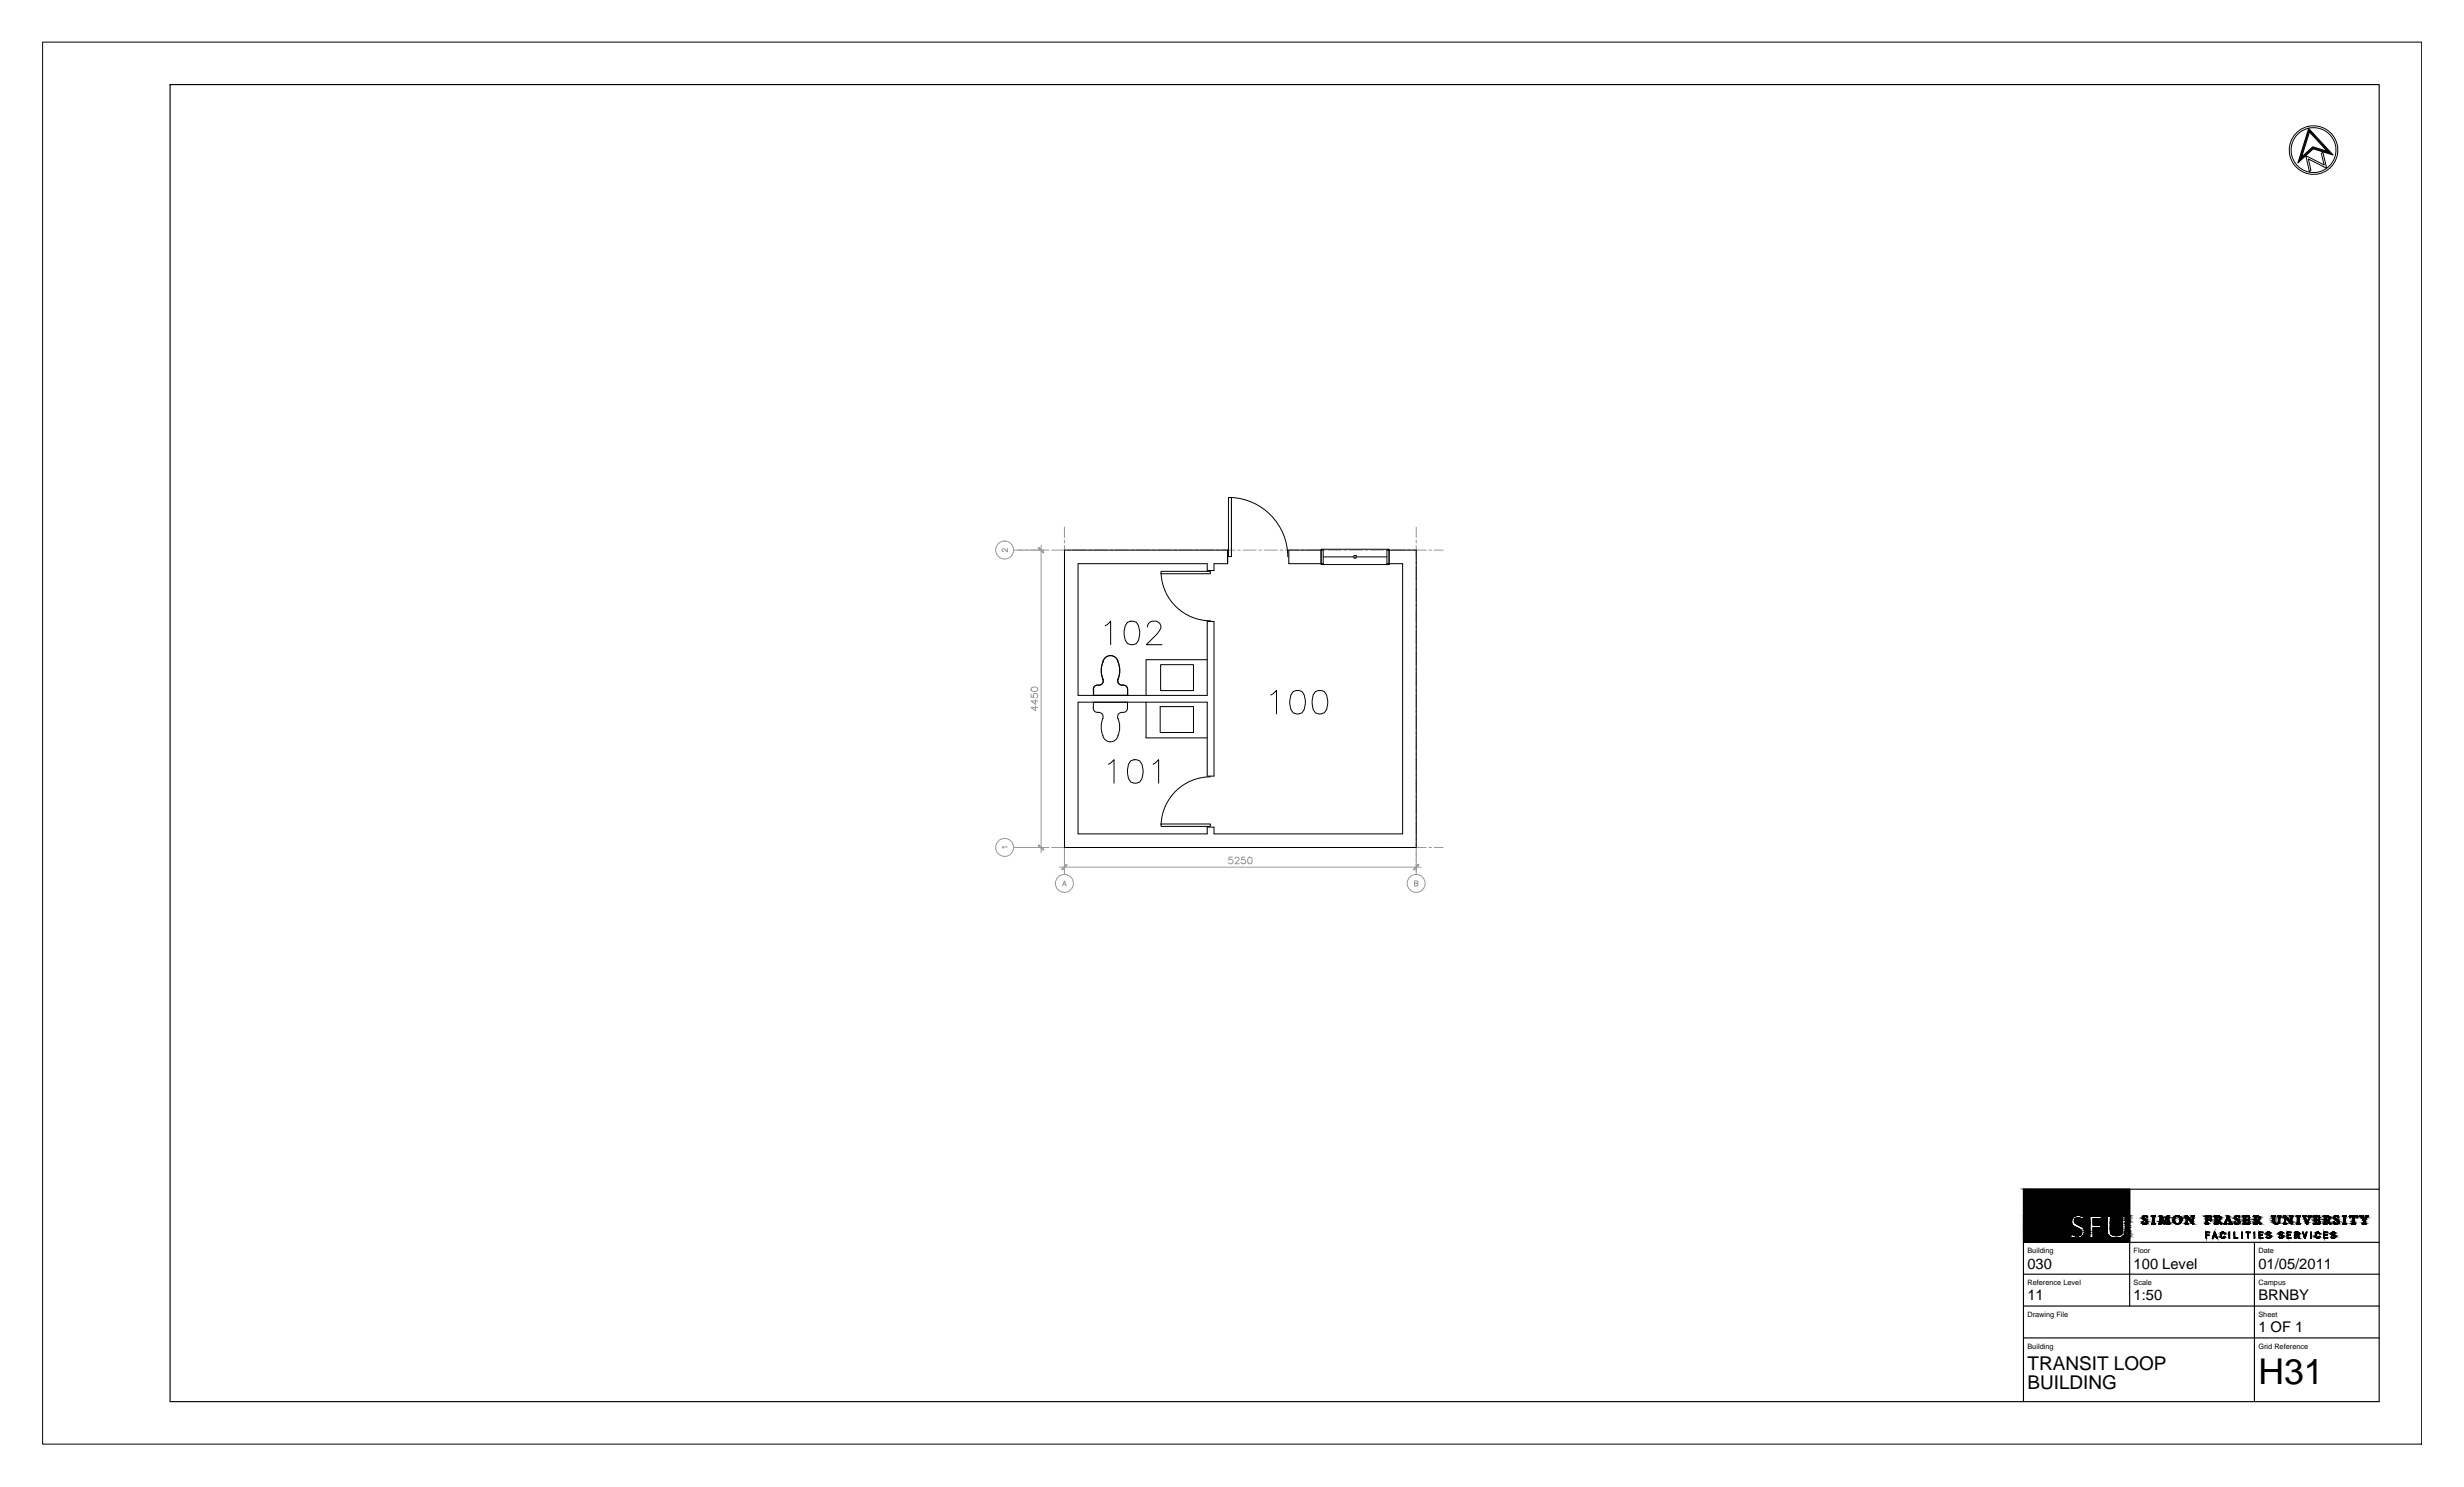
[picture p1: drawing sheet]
<svg xmlns="http://www.w3.org/2000/svg" width="737mm" height="444mm" viewBox="0 0 737 444" stroke-linecap="round" stroke-linejoin="round" font-family="sans-serif">
<defs><g id="words">
<text font-size="10.6" x="675.1" y="413.7">H31</text>
<g font-size="5.7">
<text x="606.1" y="409.5">TRANSIT LOOP</text>
<text x="606.1" y="415.1">BUILDING</text>
</g>
<g font-size="4.4">
<text x="606.1" y="379.2">030</text>
<text x="637.8" y="379.2">100 Level</text>
<text x="675.1" y="379.2">01/05/2011</text>
<text x="606.1" y="388.7">11</text>
<text x="637.8" y="388.7">1:50</text>
<text x="675.1" y="388.7">BRNBY</text>
<text x="675.1" y="398.1">1 OF 1</text>
</g>
<g font-size="2.2">
<text x="606.1" y="374.5">Building</text>
<text x="637.8" y="374.5">Floor</text>
<text x="675.1" y="374.5">Date</text>
<text x="606.1" y="384.1">Reference Level</text>
<text x="637.8" y="384.1">Scale</text>
<text x="675.1" y="384.1">Campus</text>
<text x="606.1" y="393.6">Drawing File</text>
<text x="675.1" y="393.6">Sheet</text>
<text x="606.1" y="403.1">Building</text>
<text x="675.1" y="403.1">Grid Reference</text>
</g>
</g></defs>
<!-- layer: FP030_1|SGR -->
<g fill="none" stroke="#989898" stroke-width=".3">
<path d="M318.2 157.6v3.1M423.4 157.6v3.1M303 164.4h2.7M306.5 164.4h.8M308.1 164.4h3.9M312.8 164.4h.8M314.4 164.4h4M318.2 161.5v.8M318.2 163.1v4M318.2 167.8v.8M318.2 169.4v4M318.2 174.2v.8"/>
<path d="M318.2 175.8v4M319.2 164.4h.8M320.8 164.4h3.9M325.5 164.4h.8M327.1 164.4h4M331.9 164.4h.8M333.5 164.4h3.9M338.2 164.4h.8M339.8 164.4h4M344.6 164.4h.8M346.2 164.4h3.9M350.9 164.4h.8"/>
<path d="M352.5 164.4h4M357.3 164.4h.8M358.9 164.4h3.9M363.6 164.4h.8M365.2 164.4h4M370 164.4h.8M371.6 164.4h3.9M376.3 164.4h.8M377.9 164.4h4M382.7 164.4h.8M384.3 164.4h3.9M389 164.4h.8"/>
<path d="M390.6 164.4h4M395.4 164.4h.8M397 164.4h3.9M401.7 164.4h.8M403.3 164.4h4M408.1 164.4h.8M409.7 164.4h3.9M414.4 164.4h.8M416 164.4h4M420.8 164.4h.8M422.4 164.4h3.9M423.4 161.5v.8"/>
<path d="M423.4 163.1v4M423.4 167.8v.8M423.4 169.4v4M423.4 174.2v.8M423.4 175.8v4M427.1 164.4h.8M428.7 164.4h2.7M318.2 180.5v.8M318.2 182.1v4M318.2 186.9v.8M318.2 188.5v4M318.2 193.2v.8"/>
<path d="M318.2 194.8v4M318.2 199.6v.8M423.4 180.5v.8M423.4 182.1v4M423.4 186.9v.8M423.4 188.5v4M423.4 193.2v.8M423.4 194.8v4M423.4 199.6v.8M318.2 201.2v4M318.2 205.9v.8M318.2 207.5v4"/>
<path d="M318.2 212.3v.8M318.2 213.9v4M318.2 218.6v.8M423.4 201.2v4M423.4 205.9v.8M423.4 207.5v4M423.4 212.3v.8M423.4 213.9v4M423.4 218.6v.8M318.2 220.2v4M318.2 225v.8M318.2 226.6v4"/>
<path d="M318.2 231.4v.7M318.2 232.9v4M318.2 237.7v.8M318.2 239.3v4M423.4 220.2v4M423.4 225v.8M423.4 226.6v4M423.4 231.4v.7M423.4 232.9v4M423.4 237.7v.8M423.4 239.3v4M303 253.3h2.7"/>
<path d="M306.5 253.3h.8M308.1 253.3h3.9M312.8 253.3h.8M314.4 253.3h4M318.2 244.1v.7M318.2 245.6v4M318.2 250.4v.8M318.2 252v4M318.2 256.8v.7M318.2 258.3v3.1M319.2 253.3h.8M320.8 253.3h3.9"/>
<path d="M325.5 253.3h.8M327.1 253.3h4M331.9 253.3h.8M333.5 253.3h3.9M338.2 253.3h.8M339.8 253.3h4M344.6 253.3h.8M346.2 253.3h3.9M350.9 253.3h.8M352.5 253.3h4M357.3 253.3h.8M358.9 253.3h3.9"/>
<path d="M363.6 253.3h.8M365.2 253.3h4M370 253.3h.8M371.6 253.3h3.9M376.3 253.3h.8M377.9 253.3h4M382.7 253.3h.8M384.3 253.3h3.9M389 253.3h.8M390.6 253.3h4M395.4 253.3h.8M397 253.3h3.9"/>
<path d="M401.7 253.3h.8M403.3 253.3h4M408.1 253.3h.8M409.7 253.3h3.9M414.4 253.3h.8M416 253.3h4M420.8 253.3h.8M422.4 253.3h3.9M423.4 244.1v.7M423.4 245.6v4M423.4 250.4v.8M423.4 252v4"/>
<path d="M423.4 256.8v.7M423.4 258.3v3.1M427.1 253.3h.8M428.7 253.3h2.7"/>
</g>
<!-- layer: FP030_1|SGRID -->
<g fill="none" stroke="#989898" stroke-width=".3">
<path d="M301.1 163.9v1l-1.2-.9-.3 .6 .4 .3M301.1 253.2h-1.5l.3 .3M317.6 264.9l.6-1.6 .6 1.6M317.8 264.3h.8M422.9 264h.8l.2-.4-.4-.3h-.6v1.6l.9-.2 .1-.4-.4-.3"/>
<circle cx="300.3" cy="164.4" r="2.69"/>
<circle cx="300.3" cy="253.3" r="2.69"/>
<circle cx="318.2" cy="264.1" r="2.69"/>
<circle cx="423.4" cy="264.1" r="2.69"/>
</g>
<!-- layer: FP030_1|AWAFU -->
<path d="M360.9 168.5h-38.6v39.4M362.9 168.5h4.1v-4.1h-48.8v88.9h105.2v-88.9h-8.2v4.1h4.1v80.8h-56.4M385.3 164.4h9.6v4.1h-9.6zM322.3 209.9v39.4h38.6" fill="none" stroke="#000" stroke-width=".3"/>
<!-- layer: FP030_1|AWA -->
<path d="M360.9 168.5v2h2v-2M367 164.4v4.1M322.3 207.9h38.6v-22.1h2v46.2h-2v-22.1h-38.6M360.9 249.3v-2.1h2v2.1" fill="none" stroke="#000" stroke-width=".3"/>
<!-- layer: FP030_1|AFLWD -->
<path d="M360.9 197.2h-18.3v10.7M342.6 209.9v10.7h18.3" fill="none" stroke="#000" stroke-width=".3"/>
<!-- layer: FP030_1|AFLSP -->
<path d="M329.7 197.8a2.32 2.32 0 0 1 2.3-1.8 2.32 2.32 0 0 1 2.2 1.9 7.7 7.7 0 0 1-.1 5.8 1.59 1.59 0 0 0 2.1 1.1l.8 .8 .1 2.3h-10.2v-1.8a1.29 1.29 0 0 1 1.7-1.3l.6-.2 .5-.6v-1M334.3 197.8a2.29 2.29 0 0 0-2.3-1.8 2.29 2.29 0 0 0-2.2 1.9 6.9 6.9 0 0 0 .1 5.5l-.1 .6-.5 .6-.9 .2M347 198.7h9.8v7.7h-9.8zM328.3 212.9a1.2 1.2 0 0 1-1.4-1.3v-1.7h10.2v1.7a1.25 1.25 0 0 1-1.5 1.3M328.3 213a1.29 1.29 0 0 1 1.4 1.7M328.4 204.8a1.25 1.25 0 0 0-1.5 1.3M329.7 214.7a6.6 6.6 0 0 0 0 5.2M334.2 219.9a2.31 2.31 0 0 1-2.2 1.9 2.31 2.31 0 0 1-2.3-1.9M334.3 203a1.29 1.29 0 0 0 1.4 1.8M335.6 213a1.41 1.41 0 0 0-1.4 .7 1.41 1.41 0 0 0 .2 1.7l.3 2.6-.5 1.9M335.6 204.8a1.25 1.25 0 0 1 1.5 1.3v1.8h-10.2v-1.8M346.8 211.2h10v7.8h-10z" fill="none" stroke="#000" stroke-width=".3"/>
<!-- layer: FP030_1|ADO -->
<path d="M367.2 148.7h.9v17.7h-.9zM368.1 148.7a17.8 17.8 0 0 1 16.9 17.7M347.1 170.8h14.7v.7h-14.7zM347.1 171.5a14.8 14.8 0 0 0 14.8 14.1M361.9 232.2a14.8 14.8 0 0 0-14.8 14.1M347.1 246.3h14.7v.7h-14.7z" fill="none" stroke="#000" stroke-width=".3"/>
<!-- layer: FP030_1|AGL -->
<path d="M394.9 164.2h20.3v4.6h-20.3zM394.9 164.4h.7v4.1h-.7M395.6 166.5h9.1M404.7 166h.7v.8h-.7zM405.4 166.5h9.2M415.2 164.4h-.6v4.1h.6" fill="none" stroke="#000" stroke-width=".3"/>
<!-- layer: FP030_1|SGRDI -->
<g fill="none" stroke="#989898" stroke-width=".3">
<path d="M304.5 164.4h8.2M311.2 163v91.9M308.2 207.5v.9l.9 .1a.71 .71 0 0 1 0-1.1 .71 .71 0 0 1 1.1 .2 .71 .71 0 0 1-.4 1M308.3 205.7l.8-.3a.85 .85 0 0 1 1.1 .7 1.07 1.07 0 0 1-1 .6 1.07 1.07 0 0 1-1-.7zM309.5 211v1.4l-1.3-.9h2M309.5 209.1v1.4l-1.3-.9h2M304.5 253.3h8.2M316.7 259.2h108.2M318.2 255v5.7M368.4 256.2h-.9l-.1 .9a.7 .7 0 0 1 1-.1 .7 .7 0 0 1-.1 1.1 .7 .7 0 0 1-1-.3M369.3 256.7l.4-.5h.3l.4 .4-.3 .7-.9 .9h1.3M372.2 256.2h-.9l-.1 .9a.71 .71 0 0 1 1.1 0 .71 .71 0 0 1-.2 1 .71 .71 0 0 1-1-.3"/>
<path d="M373.3 256.3l.2-.1a1.03 1.03 0 0 1 .8 1 1.03 1.03 0 0 1-.8 1 1.25 1.25 0 0 1-.2-1.9zM423.4 255v5.7"/>
</g>
<!-- layer: FP030_1 Data|X-REF1 -->
<g fill="#989898" stroke="#989898" stroke-width=".3">
<path d="M310.6 252.5l-.2 .2 1.6 1.3zM310.4 252.7l1.6 1.3-.1 .2z"/>
<path d="M310.4 163.8l1.5 1.5 .1-.2zM310.4 163.8l.2-.2 1.4 1.5z"/>
<path d="M318.9 258.4l-1.4 1.6 1.5-1.5zM318.9 258.4l-1.4 1.6-.1-.1z"/>
<path d="M422.5 259.9l.2 .1 1.4-1.6zM424.1 258.4l.1 .1-1.5 1.5z"/>
</g>
<!-- layer: FP030_1 Data|RM$TXT -->
<path d="M330.4 187l.6-.3 1-1v7M337.1 186a2.22 2.22 0 0 1 3.3 1 5.9 5.9 0 0 1-.7 5.4 2.26 2.26 0 0 1-3.3-1 5.7 5.7 0 0 1 .7-5.4zM343 187.4a1.77 1.77 0 0 1 1.4-1.7h1.3a1.72 1.72 0 0 1 1 2.7l-.7 1-3.3 3.3h4.7M379.9 207.7l.7-.3 1-1v7M386.6 206.7a2.22 2.22 0 0 1 3.3 1 5.9 5.9 0 0 1-.6 5.4 2.26 2.26 0 0 1-3.4-1 5.7 5.7 0 0 1 .7-5.4zM393.2 206.7a2.26 2.26 0 0 1 3.4 1 5.7 5.7 0 0 1-.7 5.4 2.27 2.27 0 0 1-3.3-1 6 6 0 0 1 .6-5.4zM331.4 228.4l1.6-1.3v7M338 227.4a2.26 2.26 0 0 1 3.4 1 5.7 5.7 0 0 1-.7 5.4 2.27 2.27 0 0 1-3.3-1 6 6 0 0 1 .6-5.4zM344.7 228.4l1.7-1.3v7" fill="none" stroke="#000" stroke-width=".3"/>
<!-- layer: 0 -->
<g fill="#000" stroke="#000" stroke-width=".3">
<path d="M620.7 369.5h.5zM620.7 369.5h.3zM625 370h.4zM625.3 363.4h2.6zM626.5 363.4h1zM632.2 369.3l.6 .1zM632.2 369.3h.9zM633.2 370.1h3.5zM640.5 365.8h.2zM641.1 365.9h.3zM641 363.4h.4zM641.1 365.9h.2z"/>
<path d="M641.6 363.5h.2zM645.8 363.6h.5zM646.9 365.8h.1zM647.6 365.9h1.1zM650.5 365.8h.9zM650.5 363.5h.9zM655.5 365.9h.2zM659.2 365.8h1.1zM659.3 363.6h1.6zM662.1 363.7h.6zM662.6 363.4h.5zM663 364.7h.5z"/>
<path d="M663.8 365.8h.4zM664.1 370h.8zM664.2 368.3h.5zM665.1 365.6h.3zM668.6 365.9h.4zM668.6 363.4h.4zM668.6 365.9h.2zM669.2 363.5h.2zM669.2 363.9h.2zM670.7 365.7h1.8zM670.9 363.7h.4zM673.7 365.7h.9z"/>
<path d="M673.9 363.7h.5zM674.3 363.4h.5zM674.8 364.7h.4zM677.6 369.8h.2zM677.8 370h.8zM678.1 369.3h.6zM677.9 368.3h.6zM678.4 368.5l.2 .1zM678.4 368.5h.3zM680 365.9h.9zM681.5 370h.8zM681.8 369.3h.6z"/>
<path d="M681.6 368.3h.6zM682.2 368.5l.2 .1zM682.2 368.5h.3zM691.8 363.6h.5zM691.8 365.7h1.7zM691.9 363.7h.4zM692.5 370h.8zM692.6 368.3h.4zM694.6 365.7h.9zM694.8 363.7h.5zM695.2 363.4h.5zM695.7 364.7h.4z"/>
<path d="M697.1 370h.8zM697.2 368.3h.6zM697.8 368.5l.2 .1zM697.8 368.5h.3zM697.8 365.8h.1zM698.3 365.9h.4zM698.2 363.4h.4zM698.3 365.9h.2zM698.9 363.5h.2zM702.5 363.4h.1zM702.9 365.7h1.2zM704.3 363.5h.3z"/>
<path d="M706.2 365.9h1.1zM707.1 363.6h.9zM707.3 363.6h.5z"/>
<path d="M604.9 355.5v7.8h31.8zM604.9 355.5h31.8v7.8z"/>
<path d="M604.9 363.3l16 .1zM604.9 363.3h16.5z"/>
<path d="M604.9 363.4h15.6zM604.9 363.4h16z"/>
<path d="M604.9 363.4v.2h15.2zM604.9 363.4h15.6l-.4 .2z"/>
<path d="M604.9 363.6v.3h14.9zM604.9 363.6h15.2l-.3 .3z"/>
<path d="M604.9 363.9v.3h14.7zM604.9 363.9h14.9l-.2 .3z"/>
<path d="M604.9 364.2v.3h14.5zM604.9 364.2h14.7l-.2 .3z"/>
<path d="M604.9 364.5v.3h14.4zM604.9 364.5h14.5l-.1 .3z"/>
<path d="M604.9 364.8v.4h14.4zM604.9 364.8h14.4v.4z"/>
<path d="M604.9 365.2v.4h14.4zM604.9 365.2h14.4v.4z"/>
<path d="M604.9 365.6v.3h14.6zM604.9 365.6h14.4l.2 .3z"/>
<path d="M604.9 365.9v.4h14.8zM604.9 365.9h14.6l.2 .4z"/>
<path d="M604.9 366.3v.2h15.1zM604.9 366.3h14.8l.3 .2z"/>
<path d="M604.9 366.5v.2h15.5zM604.9 366.5h15.1l.4 .2z"/>
<path d="M604.9 366.7l15.7 .2zM604.9 366.7l15.7 .2z"/>
<path d="M604.9 366.9v.1h16zM604.9 366.9h15.7l.3 .1z"/>
<path d="M604.9 367l16.3 .2zM604.9 367l16.3 .2z"/>
<path d="M604.9 367.2l16.6 .1zM604.9 367.2l16.6 .1z"/>
<path d="M604.9 367.3v.2h16.9zM604.9 367.3h16.6l.3 .2z"/>
<path d="M604.9 367.5v.3h17.2zM604.9 367.5h16.9l.3 .3z"/>
<path d="M604.9 367.8v.3h17.4zM604.9 367.8h17.2l.2 .3z"/>
<path d="M604.9 368.1v.2h17.4zM604.9 368.1h17.4v.2z"/>
<path d="M604.9 368.3l17.4 .1zM604.9 368.3l17.4 .1z"/>
<path d="M604.9 368.4v.2h17.4zM604.9 368.4h17.4v.2z"/>
<path d="M604.9 368.6v.1h17.3zM604.9 368.6h17.4l-.1 .1z"/>
<path d="M604.9 368.7h14.4zM604.9 368.7h14.4z"/>
<path d="M604.9 368.7v.6h14.2zM604.9 368.7h14.4l-.2 .6z"/>
<path d="M604.9 369.3v.5h14.1zM604.9 369.3h14.2l-.1 .5z"/>
<path d="M604.9 369.8v.2h14.6zM604.9 369.8h14.1l.5 .2z"/>
<path d="M604.9 370l15.2 .1zM604.9 370l15.2 .1z"/>
<path d="M604.9 370.1h15.6zM604.9 370.1h15.6z"/>
<path d="M604.9 370.1v1.3h31.8zM604.9 370.1h31.8v1.3z"/>
<path d="M619.3 368.7h2.9zM619.3 368.7h2.9z"/>
<path d="M619.3 368.7l.2 .2h2.7zM619.3 368.7h2.9v.2z"/>
<path d="M619.5 368.9l2.5 .1zM619.5 368.9h2.7z"/>
<path d="M619.6 369l2.3 .2zM619.6 369h2.4z"/>
<path d="M619.8 369.2h2zM619.8 369.2h2.1z"/>
<path d="M620.2 364.5l-.1 .2h4.7zM620.2 364.5h4.5l.1 .2z"/>
<path d="M620.1 364.7v.3h4.7zM620.1 364.7h4.7v.3z"/>
<path d="M620.1 365h4.7zM620.1 365h4.7z"/>
<path d="M620.1 365l4.7 .1zM620.1 365l4.7 .1z"/>
<path d="M620.1 365.1h4.7zM620.1 365.1h4.7z"/>
<path d="M620.4 364.3l-.2 .2h2.3zM620.4 364.3h1.8l.3 .2z"/>
<path d="M620.2 364.5h2.4zM620.2 364.5h2.4z"/>
<path d="M620.1 365.1l4.7 .2zM620.1 365.1l4.7 .2z"/>
<path d="M619.9 369.2l1.7 .1zM619.9 369.2h1.9z"/>
<path d="M620.2 365.3l.1 .1h4.5zM620.2 365.3h4.6v.1z"/>
<path d="M620.3 365.4h4.5zM620.3 365.4h4.5z"/>
<path d="M620.2 369.3l1.3 .1zM620.2 369.3h1.4z"/>
<path d="M620.3 365.4l4.5 .1zM620.3 365.4l4.5 .1z"/>
<path d="M620.4 364.3h1.8l-1.6-.2zM620.6 364.1l1.6 .2z"/>
<path d="M620.4 365.5l4.4 .1zM620.4 365.5l4.4 .1z"/>
<path d="M620.4 365.6l4.4 .1zM620.4 365.6l4.4 .1z"/>
<path d="M620.6 364.1h1.1zM620.9 364l.8 .1z"/>
<path d="M620.3 369.4l.9 .1zM620.3 369.4h1.2z"/>
<path d="M620.8 370.1h15.9zM621 370.1h15.7z"/>
<path d="M604.9 370.1h15.9zM604.9 370.1h15.9z"/>
<path d="M620.5 365.7l.3 .2h4zM620.5 365.7h4.3v.2z"/>
<path d="M620.8 365.9h4zM620.8 365.9h4z"/>
<path d="M620.9 364h.4zM621 364h.3z"/>
<path d="M621 370.1h11.6zM621.3 370.1h11.3z"/>
<path d="M621.1 364h.2zM621.1 364h.2z"/>
<path d="M620.7 369.5h.5zM620.7 369.5h.5z"/>
<path d="M620.9 365.9l.3 .2h3.6zM620.9 365.9h3.9v.2z"/>
<path d="M621.3 370.1h10.7zM621.4 370.1h10.6z"/>
<path d="M621.4 370.1h10.6zM621.5 370l10.5 .1z"/>
<path d="M621.2 366.1l3.6 .1zM621.2 366.1l3.6 .1z"/>
<path d="M621.5 370h4.3zM621.6 370h4.2z"/>
<path d="M621.6 370h3.1zM621.6 370h3.1z"/>
<path d="M621.6 370h3.1zM621.9 369.9l2.8 .1z"/>
<path d="M621.4 363.3l15.3 .1zM621.4 363.3l15.3 .1z"/>
<path d="M620.6 364.1h1.2zM620.6 364.1h1.2z"/>
<path d="M621.5 366.2l.3 .2h3zM621.5 366.2h3.3v.2z"/>
<path d="M621.9 369.9h2.8l-2.3-.2zM622.4 369.7h2.3v.2z"/>
<path d="M621.8 363.4h6.3zM621.8 363.4h6.5z"/>
<path d="M622 363.4h2.7zM622 363.4h2.7z"/>
<path d="M620.4 364.3h1.8zM620.4 364.3h1.8z"/>
<path d="M622 363.4h2.7zM622 363.4h2.7z"/>
<path d="M622.4 369.7h2.3l-2.1-.2zM622.6 369.5h2.1v.2z"/>
<path d="M620.2 364.5h2.4zM620.2 364.5h2.4z"/>
<path d="M622.3 366.6l.3 .2h2.2zM622.3 366.6h2.5v.2z"/>
<path d="M622.6 369.5h2.1l-1.9-.2zM622.8 369.3h1.9v.2z"/>
<path d="M622.3 363.4l2.4 .1zM622.3 363.4l2.4 .1z"/>
<path d="M622.7 364.5h2zM622.7 364.5h2z"/>
<path d="M622.7 364.3v.2h2zM622.7 364.3h2v.2z"/>
<path d="M622.8 364l-.1 .3h2zM622.8 364h1.9v.3z"/>
<path d="M622.9 369.1l-.1 .2h1.9zM622.9 369.1h1.8v.2z"/>
<path d="M622.9 363.9l1.8 .1zM622.9 363.9l1.8 .1z"/>
<path d="M623 363.6l-.1 .3h1.8zM623 363.6h1.7v.3z"/>
<path d="M623 368.9l-.1 .2h1.8zM623 368.9h1.8l-.1 .2z"/>
<path d="M622.6 366.8l.3 .5h1.9zM622.6 366.8h2.2v.5z"/>
<path d="M622.6 363.5l2.1 .1zM622.6 363.5l2.1 .1z"/>
<path d="M623.1 368.7l-.1 .2h1.8zM623.1 368.7h1.7v.2z"/>
<path d="M622.9 367.3l1.9 .1zM622.9 367.3l1.9 .1z"/>
<path d="M623.1 368.6l1.7 .1zM623.1 368.6l1.7 .1z"/>
<path d="M623.1 368.2v.4h1.7zM623.1 368.2h1.7v.4z"/>
<path d="M623.1 367.6l1.7 .1zM623.1 367.6l1.7 .1z"/>
<path d="M623.2 368.1l1.6 .1zM623.2 368.1l1.6 .1z"/>
<path d="M623.1 367.7l.1 .4h1.6zM623.1 367.7h1.7v.4z"/>
<path d="M624.7 370h1zM624.8 370h.9z"/>
<path d="M622.3 366.6h2.5zM622.3 366.6h2.5zM621.8 366.4l.5 .2h2.5zM621.8 366.4h3v.2z"/>
<path d="M623.1 367.6h1.7zM623.1 367.6h1.7zM623 367.4l.1 .2h1.7zM623 367.4h1.8v.2z"/>
<path d="M624.7 363.4h3.4zM624.7 363.4h3.4z"/>
<path d="M624.8 370h.8zM624.9 370h.7z"/>
<path d="M624.9 370h.5zM625 370h.4z"/>
<path d="M624.8 363.4h3.2zM624.8 363.4h3.3z"/>
<path d="M625 363.4h2.9zM625 363.4h3z"/>
<path d="M625.3 363.4h2.6zM625.3 363.4h2.6zM625.3 363.4h2.6z"/>
<path d="M625.4 363.4h2.5zM625.4 363.4h2.5z"/>
<path d="M625.7 364.3h2.1zM625.7 364.3h2.1z"/>
<path d="M625.7 364.3h2.3zM625.7 364.3h2.3z"/>
<path d="M625.7 364.3l4.2 .2zM625.7 364.3l4.2 .2z"/>
<path d="M625.7 364.7l4.2 .1zM625.7 364.7l4.2 .1z"/>
<path d="M625.7 364.8h4.2zM625.7 364.8h4.2z"/>
<path d="M625.7 364.8l4.2 .1zM625.7 364.8l4.2 .1z"/>
<path d="M625.7 364.9v.2h4.2zM625.7 364.9h4.2v.2z"/>
<path d="M625.7 365.1l4.2 .1zM625.7 365.1l4.2 .1z"/>
<path d="M625.7 365.2h4.2zM625.7 365.2h4.2z"/>
<path d="M625.7 365.2l4.2 .1zM625.7 365.2l4.2 .1z"/>
<path d="M625.7 365.3v.3h4.2zM625.7 365.3h4.2v.3z"/>
<path d="M625.7 365.6h4.2zM625.7 365.6h4.2z"/>
<path d="M625.7 365.6l4.2 .1zM625.7 365.6l4.2 .1z"/>
<path d="M625.7 365.7l4.2 .1zM625.7 365.7l4.2 .1z"/>
<path d="M625.7 365.8v.3h4.2zM625.7 365.8h4.2v.3z"/>
<path d="M625.7 366.1l2.1 .1zM625.7 366.1h2.4z"/>
<path d="M625.7 366.2h1.8zM625.7 366.2h2.1z"/>
<path d="M625.7 367h1.6zM625.7 367h1.6z"/>
<path d="M625.7 367l2.1 .1zM625.7 367l2.1 .1z"/>
<path d="M625.7 367.1h4.2zM625.7 367.1h4.2z"/>
<path d="M625.7 367.1l4.2 .1zM625.7 367.1l4.2 .1z"/>
<path d="M625.7 367.2v.2h4.2zM625.7 367.2h4.2v.2z"/>
<path d="M625.7 367.4l4.2 .1zM625.7 367.4l4.2 .1z"/>
<path d="M625.7 367.5l4.2 .1zM625.7 367.5l4.2 .1z"/>
<path d="M625.7 367.6v.1h4.2zM625.7 367.6h4.2v.1z"/>
<path d="M625.7 367.7l4.2 .1zM625.7 367.7l4.2 .1z"/>
<path d="M625.7 367.8v.3h4.2zM625.7 367.8h4.2v.3z"/>
<path d="M625.7 368.1l4.2 .2zM625.7 368.1l4.2 .2z"/>
<path d="M625.7 368.3v.2h4.3zM625.7 368.3h4.2l.1 .2z"/>
<path d="M625.7 368.5l4.3 .1zM625.7 368.5l4.3 .1z"/>
<path d="M625.7 369.1v.3h4.7zM625.7 369.1h4.5l.2 .3z"/>
<path d="M625.6 363.4h2.2zM625.6 363.4h2.3z"/>
<path d="M625.7 369.4l4.9 .1zM625.7 369.4l4.9 .1z"/>
<path d="M625.8 369.5v.2h5zM625.8 369.5h4.8l.2 .2z"/>
<path d="M625.8 369.7v.2h5.3zM625.8 369.7h5l.3 .2z"/>
<path d="M625.8 369.9v.1h5.7zM625.8 369.9h5.3l.4 .1z"/>
<path d="M625.8 370h5.8zM625.8 370h5.8z"/>
<path d="M625.8 363.4h2zM625.8 363.4h2z"/>
<path d="M625.9 363.4h1.7zM625.9 363.4h1.9z"/>
<path d="M626.5 363.4h1zM626.4 363.4h1.1zM626.4 363.4h1.2z"/>
<path d="M625.7 366.2h1.2zM625.7 366.2h1.8z"/>
<path d="M625.7 364.3h1.6zM625.7 364.3h1.6z"/>
<path d="M625.7 367h2zM625.7 367h2z"/>
<path d="M628.1 366.1v.3h1.8zM628.1 366.1h1.8v.3z"/>
<path d="M628.1 366.4h1.8zM628.1 366.4h1.8z"/>
<path d="M628.1 366.4v.2h1.8zM628.1 366.4h1.8v.2z"/>
<path d="M628.1 366.6v.2h1.8zM628.1 366.6h1.8v.2z"/>
<path d="M628.1 366.8v.3h1.8zM628.1 366.8h1.8v.3z"/>
<path d="M628.1 367.1h1.8zM628.1 367.1h1.8z"/>
<path d="M625.7 367.1h2.4zM625.7 367.1h2.4z"/>
<path d="M628.2 363.9h1.7zM628.3 363.8l1.6 .1z"/>
<path d="M628.3 363.4v.3h1.6zM628.3 363.4h1.5l.1 .3z"/>
<path d="M628.3 363.7v.1h1.6zM628.3 363.7h1.6v.1z"/>
<path d="M628.2 363.9l.1 .2h1.6zM628.2 363.9h1.7v.2z"/>
<path d="M628.3 364.1l1.6 .1zM628.3 364.1l1.6 .1z"/>
<path d="M628.3 364.2l1.6 .1zM628.3 364.2l1.6 .1z"/>
<path d="M628.3 364.3h1.6zM628.3 364.3h1.6z"/>
<path d="M628.3 364.3h1.6zM628.3 364.3h1.6z"/>
<path d="M625.7 364.3h2.6zM625.7 364.3h2.6z"/>
<path d="M625.7 364.6h4.2zM625.7 364.6h4.2zM625.7 364.5v.1h4.2zM625.7 364.5h4.2v.1z"/>
<path d="M625.7 364.7h4.2zM625.7 364.7h4.2zM625.7 364.6l4.2 .1zM625.7 364.6l4.2 .1z"/>
<path d="M629.8 363.4h6.9zM629.8 363.4h6.9z"/>
<path d="M629.9 363.4h1zM629.9 363.4h1.1z"/>
<path d="M630 363.4h.7zM630 363.4h.9z"/>
<path d="M625.7 369.1h4.5zM625.7 369.1h4.5zM625.7 368.6v.5h4.5zM625.7 368.6h4.3l.2 .5z"/>
<path d="M630.2 363.4h.4zM630.2 363.4h.5z"/>
<path d="M630.3 363.4h.1zM630.3 363.4h.3z"/>
<path d="M630.9 365.1v.2h3.6zM630.9 365.1h3.6v.2z"/>
<path d="M630.9 365.3l3.6 .1zM630.9 365.3l3.6 .1z"/>
<path d="M630.9 365.4v.2h3.6zM630.9 365.4h3.6v.2z"/>
<path d="M630.9 365.6h3.6zM630.9 365.6h3.6z"/>
<path d="M630.9 365.6h3.6zM630.9 365.6h3.6z"/>
<path d="M630.9 365.6v.2h3.6zM630.9 365.6h3.6v.2z"/>
<path d="M630.9 365.8v.5h3.6zM630.9 365.8h3.6v.5z"/>
<path d="M630.9 366.3h3.6zM630.9 366.3h3.6z"/>
<path d="M630.9 366.3v.6h3.6zM630.9 366.3h3.6v.6z"/>
<path d="M630.9 366.9l3.6 .1zM630.9 366.9l3.6 .1z"/>
<path d="M630.9 367h3.6zM630.9 367h3.6z"/>
<path d="M630.9 367l3.6 .1zM630.9 367l3.6 .1z"/>
<path d="M630.9 367.1l3.6 .1zM630.9 367.1l3.6 .1z"/>
<path d="M630.9 367.2l3.6 .1zM630.9 367.2l3.6 .1z"/>
<path d="M630.9 367.3v.2h3.6zM630.9 367.3h3.6v.2z"/>
<path d="M630.9 367.5v.1h3.6zM630.9 367.5h3.6v.1z"/>
<path d="M631 363.4l-.1 .8h3.6zM631 363.4h3.4l.1 .8z"/>
<path d="M630.9 364.2l3.6 .1zM630.9 364.2l3.6 .1z"/>
<path d="M630.9 364.3v.1h3.6zM630.9 364.3h3.6v.1z"/>
<path d="M630.9 364.4v.3h3.6zM630.9 364.4h3.6v.3z"/>
<path d="M630.9 364.7l3.6 .1zM630.9 364.7l3.6 .1z"/>
<path d="M630.9 364.8v.3h3.6zM630.9 364.8h3.6v.3z"/>
<path d="M630.9 367.6v.2h3.6zM630.9 367.6h3.6v.2z"/>
<path d="M630.9 367.8l3.6 .1zM630.9 367.8l3.6 .1z"/>
<path d="M630.9 367.9v.3h3.6zM630.9 367.9h3.6v.3z"/>
<path d="M630.9 368.2l3.6 .1zM630.9 368.2l3.6 .1z"/>
<path d="M631 363.4h3.4zM631 363.4h3.4z"/>
<path d="M630.9 368.3l.1 .2h3.4zM630.9 368.3h3.6l-.1 .2z"/>
<path d="M631 368.5l.1 .2h3.2zM631 368.5h3.4l-.1 .2z"/>
<path d="M631.1 368.7l.2 .2h2.8zM631.1 368.7h3.2l-.2 .2z"/>
<path d="M631.3 368.9l2.7 .1zM631.3 368.9h2.8z"/>
<path d="M631.4 369l2.5 .1zM631.4 369h2.6z"/>
<path d="M625.8 370h5.9zM625.8 370h5.9z"/>
<path d="M631.5 369.1l2.1 .1zM631.5 369.1h2.4z"/>
<path d="M631.7 369.2l1.6 .1zM631.7 369.2h1.9z"/>
<path d="M632.1 369.3h1zM632.1 369.3h1.2z"/>
<path d="M632.6 370.1h4.1zM633.2 370.1h3.5z"/>
<path d="M633.2 370.1h3.5zM633.2 370.1h3.5zM633.7 370l3 .1z"/>
<path d="M633.7 370h3zM634.2 369.9l2.5 .1z"/>
<path d="M634.2 369.9h2.5l-2.2-.2zM634.5 369.7h2.2v.2z"/>
<path d="M634.5 369.7h2.2l-1.7-.4zM635 369.3h1.7v.4z"/>
<path d="M634.4 363.4h.7zM634.4 363.4h1z"/>
<path d="M635.2 368.8l-.2 .5h1.7zM635.2 368.8h1.5v.5z"/>
<path d="M634.7 363.4h.4zM634.7 363.4h.2z"/>
<path d="M635.3 368.5l-.1 .3h1.5zM635.3 368.5h1.4v.3z"/>
<path d="M635.3 368.1v.4h1.4zM635.3 368.1h1.4v.4z"/>
<path d="M635.4 365.2l-.1 .2h1.4zM635.4 365.2h1.3v.2z"/>
<path d="M635.3 365.4l1.4 .2zM635.3 365.4l1.4 .2z"/>
<path d="M635.3 365.6h1.4zM635.3 365.6h1.4z"/>
<path d="M635.3 365.6v.2h1.4zM635.3 365.6h1.4v.2z"/>
<path d="M635.4 367.1l-.1 .6h1.4zM635.4 367.1h1.3v.6z"/>
<path d="M635.3 367.7v.4h1.4zM635.3 367.7h1.4v.4z"/>
<path d="M635.4 363.4v.3h1.3zM635.4 363.4h1.3v.3z"/>
<path d="M635.4 363.7v.3h1.3zM635.4 363.7h1.3v.3z"/>
<path d="M635.4 364v.5h1.3zM635.4 364h1.3v.5z"/>
<path d="M635.4 364.5v.4h1.3zM635.4 364.5h1.3v.4z"/>
<path d="M635.4 364.9v.3h1.3zM635.4 364.9h1.3v.3z"/>
<path d="M635.3 365.8l.1 .6h1.3zM635.3 365.8h1.4v.6z"/>
<path d="M635.4 366.4v.5h1.3zM635.4 366.4h1.3v.5z"/>
<path d="M635.4 366.9v.2h1.3zM635.4 366.9h1.3v.2z"/>
<path d="M635.4 367.1h1.3zM635.4 367.1h1.3z"/>
<path d="M640.5 363.8v.2h.4zM640.5 363.8h.3l.1 .2z"/>
<path d="M640.5 364l.4 .1zM640.5 364l.4 .1z"/>
<path d="M640.5 365.3l.2 .1zM640.5 365.3l.2 .1z"/>
<path d="M640.7 363.7l-.2 .1h.3zM640.7 363.7l.1 .1z"/>
<path d="M640.5 363.8h.3zM640.5 363.8h.3z"/>
<path d="M640.5 365.4l.3 .2zM640.5 365.4l.3 .2z"/>
<path d="M640.5 365.6h.3zM640.5 365.6h.3z"/>
<path d="M640.5 365.6v.2h.6zM640.5 365.6l.6 .2z"/>
<path d="M640.5 365.8h.7zM640.5 365.8h.7z"/>
<path d="M640.5 365.8h1.1zM640.5 365.8h1.1z"/>
<path d="M640.5 365.8h.3zM640.5 365.8h.3z"/>
<path d="M640.5 364.1l.6 .2zM640.5 364.1l.6 .2z"/>
<path d="M640.6 364.3h.6zM640.6 364.3h.6z"/>
<path d="M640.8 363.5l-.1 .2h.2zM640.8 363.5h.3z"/>
<path d="M640.5 365.8h.2zM640.5 365.8h.3z"/>
<path d="M640.8 363.5h.3zM640.8 363.5h.4z"/>
<path d="M640.8 363.5h.8zM641 363.4l.6 .1z"/>
<path d="M640.8 363.5h.8zM640.8 363.5h.8z"/>
<path d="M640.8 363.5h1zM640.8 363.5h1z"/>
<path d="M640.8 365.8h.8zM640.8 365.8h.8z"/>
<path d="M640.8 365.8h.8zM640.8 365.8h.8z"/>
<path d="M640.6 364.3l.2 .2h.7zM640.6 364.3l.9 .2z"/>
<path d="M640.8 364.5l.8 .1zM640.8 364.5l.8 .1z"/>
<path d="M640.8 365.8l.8 .1zM640.8 365.8h.8z"/>
<path d="M640.8 364.6l.9 .1zM640.8 364.6l.9 .1z"/>
<path d="M640.9 365.9h.6zM640.9 365.9h.7z"/>
<path d="M641.2 365.8h.4zM641.4 365.8h.3z"/>
<path d="M641.1 364.7l.8 .1zM641.1 364.7l.8 .1z"/>
<path d="M641.2 363.5l.6 .1zM641.2 363.5l.6 .1z"/>
<path d="M641.3 364.8l.6 .2zM641.3 364.8l.6 .2z"/>
<path d="M641.4 365.8h.3zM641.5 365.7h.3z"/>
<path d="M641.1 365.9h.3zM641.1 365.9h.4z"/>
<path d="M641.4 363.6l.4 .1zM641.4 363.6l.4 .1z"/>
<path d="M641.6 365.6l.2 .1zM641.6 365.6h.3z"/>
<path d="M641.4 365l.5 .1zM641.4 365l.5 .1z"/>
<path d="M641.6 365.4v.2h.3zM641.6 365.4h.4l-.1 .2z"/>
<path d="M641.6 365.4h.4zM641.7 365.3l.3 .1z"/>
<path d="M641.6 365.1l.4 .2zM641.6 365.1h.3l.1 .2z"/>
<path d="M641.7 363.9h.2zM641.7 363.9h.2zM641.5 363.7l.4 .2zM641.5 363.7h.3l.1 .2z"/>
<path d="M641.7 363.9l.2 .1zM641.7 363.9l.2 .1z"/>
<path d="M643.1 363.5l1.2 .1zM643.1 363.5l1.2 .1z"/>
<path d="M643.2 365.7h1.2zM643.4 365.7h1z"/>
<path d="M643.2 365.7l1.2 .1zM643.2 365.7l1.2 .1z"/>
<path d="M643.2 365.8l1.2 .1zM643.2 365.8l1.2 .1z"/>
<path d="M643.2 365.9h1.1zM643.2 365.9h1.2z"/>
<path d="M643.6 365.5l-.2 .2h.7zM643.6 365.5l.5 .2z"/>
<path d="M643.6 363.8h.3zM643.6 363.8h.3zM643.4 363.6l.5 .2zM643.4 363.6h.6l-.1 .2z"/>
<path d="M643.6 364h.3zM643.6 364h.3zM643.6 363.8v.2h.3zM643.6 363.8h.3v.2z"/>
<path d="M643.6 364.3h.3zM643.6 364.3h.3zM643.6 364v.3h.3zM643.6 364h.3v.3z"/>
<path d="M643.6 364.7h.3zM643.6 364.7h.3zM643.6 364.3v.4h.3zM643.6 364.3h.3v.4z"/>
<path d="M643.6 365h.3zM643.6 365h.3zM643.6 364.7v.3h.3zM643.6 364.7h.3v.3z"/>
<path d="M643.6 365.3h.3zM643.6 365.3h.3zM643.6 365v.3h.3zM643.6 365h.3v.3z"/>
<path d="M643.6 365.5h.3zM643.6 365.5h.3zM643.6 365.3v.2h.3zM643.6 365.3h.3v.2z"/>
<path d="M643.4 363.6h.6zM643.4 363.6h.6zM643.1 363.6h.9zM643.1 363.6h1.2z"/>
<path d="M643.4 365.7h.7zM643.4 365.7h.7z"/>
<path d="M643.1 363.5h1.2zM643.1 363.5h1.2zM643.1 363.5h1.2zM643.2 363.5h1.1z"/>
<path d="M645.3 365.7h.9zM645.3 365.7h.9z"/>
<path d="M645.3 365.7h.9zM645.3 365.7h.9z"/>
<path d="M645.3 365.7l.9 .1zM645.3 365.7l.9 .1z"/>
<path d="M645.3 365.8l.9 .1zM645.3 365.8h.9z"/>
<path d="M645.3 365.7h.8zM645.6 365.7h.5z"/>
<path d="M645.3 365.9h.9zM645.3 365.9h.9z"/>
<path d="M645.5 363.5h.7zM645.5 363.5h.7z"/>
<path d="M645.5 363.5h.8zM645.5 363.5h.8z"/>
<path d="M645.5 363.5l.8 .1zM645.5 363.5l.8 .1z"/>
<path d="M645.7 365.6l-.1 .1h.3zM645.7 365.6l.2 .1z"/>
<path d="M645.8 365.1l.1 .1zM645.8 365.1h.1z"/>
<path d="M645.7 365.2l.2 .1zM645.7 365.2l.2 .1z"/>
<path d="M645.7 365.3h.2zM645.7 365.3h.2z"/>
<path d="M645.7 365.4l.2 .1zM645.7 365.4l.2 .1z"/>
<path d="M645.8 364.6l.1 .1zM645.8 364.6l.1 .1z"/>
<path d="M645.8 364.7v.4h.1zM645.8 364.7h.1v.4z"/>
<path d="M645.8 365.1h.1zM645.8 365.1h.1z"/>
<path d="M645.8 363.6h.5zM645.5 363.6h.8zM645.5 363.6h.8z"/>
<path d="M645.8 364.1l.2 .2zM645.8 364.1l.2 .2z"/>
<path d="M645.8 364.3v.3h.2zM645.8 364.3h.2v.3z"/>
<path d="M645.8 363.6v.2h.6zM645.8 363.6l.6 .2z"/>
<path d="M645.8 363.8h.6zM645.8 363.8h.6z"/>
<path d="M645.8 363.9l.2 .2zM645.8 363.9l.2 .2z"/>
<path d="M645.7 365.4h.2zM645.7 365.4h.2zM645.7 365.3l.2 .1zM645.7 365.3l.2 .1z"/>
<path d="M645.7 365.6h.2zM645.7 365.6h.2zM645.7 365.5l.2 .1zM645.7 365.5l.2 .1z"/>
<path d="M645.6 365.7h.4zM645.6 365.7h.4z"/>
<path d="M645.8 363.9h.2zM645.8 363.9h.2zM645.8 363.8l.2 .1zM645.8 363.8l.2 .1z"/>
<path d="M646 363.8l.5 .2zM646 363.8l.5 .2z"/>
<path d="M646.1 364l.1 .2h.4zM646.1 364h.4l.1 .2z"/>
<path d="M645.5 363.5h.8zM645.5 363.5h.8z"/>
<path d="M646.2 364.2l.1 .3h.4zM646.2 364.2h.4l.1 .3z"/>
<path d="M646 363.8h.4zM646 363.8h.4zM646 363.8h.4zM646 363.8h.4z"/>
<path d="M646.3 364.5l.2 .5h.4zM646.3 364.5h.4l.2 .5z"/>
<path d="M646.5 365l.1 .2h.4zM646.5 365h.4l.1 .2z"/>
<path d="M646.6 365.2h.4zM646.6 365.2h.4z"/>
<path d="M646.6 365.2l.5 .1zM646.6 365.2l.5 .1z"/>
<path d="M646.6 365.3l.1 .2h.4zM646.6 365.3h.6l-.1 .2z"/>
<path d="M646.7 365.5l.4 .1zM646.7 365.5h.4z"/>
<path d="M646.8 365.6l.2 .1zM646.8 365.6h.3z"/>
<path d="M646.9 365.7l.1 .1zM646.9 365.7l.1 .1z"/>
<path d="M647.1 365.1l.1 .2zM647.1 365.1h.2l-.1 .2z"/>
<path d="M647.1 365.3h.1zM647.1 365.3h.1z"/>
<path d="M647.2 365l-.1 .1h.2zM647.2 365l.1 .1z"/>
<path d="M647.4 364.6l-.2 .4h.2zM647.4 364.6h.1l-.1 .4z"/>
<path d="M647.5 364.3l-.1 .3h.1zM647.5 364.3h.2l-.2 .3z"/>
<path d="M647.6 364l-.1 .3h.2zM647.6 364h.2l-.1 .3z"/>
<path d="M647.6 364h.2zM647.6 364h.2z"/>
<path d="M647.7 363.9l.1 .1zM647.7 363.9h.2z"/>
<path d="M647.6 365.7h1.1zM647.7 365.7h1z"/>
<path d="M647.6 365.7h1.1zM647.6 365.7h1.1z"/>
<path d="M647.6 365.7l1.1 .1zM647.6 365.7l1.1 .1z"/>
<path d="M647.6 365.8h1.1zM647.6 365.8h1.1z"/>
<path d="M647.6 365.8h1.1zM647.6 365.8h1.1z"/>
<path d="M647.6 365.8h1.1zM647.6 365.8h1.1z"/>
<path d="M647.7 363.8l.2 .1zM647.7 363.8l.2 .1z"/>
<path d="M647.7 363.7h.6zM647.7 363.7h.6z"/>
<path d="M647.7 363.7l.6 .1zM647.7 363.7l.6 .1z"/>
<path d="M647.7 363.8h.2zM647.7 363.8h.2z"/>
<path d="M647.7 365.7h.9zM647.7 365.7h.9z"/>
<path d="M647.8 363.6l.5 .1zM647.8 363.6h.6z"/>
<path d="M647.7 365.7h.8zM647.9 365.7h.6z"/>
<path d="M647.6 365.9h1.1zM647.6 365.8l1.1 .1zM647.6 365.8h1.1z"/>
<path d="M647.8 363.5h.8zM647.9 363.5h.7z"/>
<path d="M647.9 363.8h.4zM647.9 363.8h.4z"/>
<path d="M647.9 363.8l.4 .1zM647.9 363.8l.4 .1z"/>
<path d="M647.9 363.9l.4 .1zM647.9 363.9l.4 .1z"/>
<path d="M647.9 364v.2h.4zM647.9 364h.4v.2z"/>
<path d="M647.9 364.2h.4zM647.9 364.2h.4z"/>
<path d="M647.9 364.2v.3h.4zM647.9 364.2h.4v.3z"/>
<path d="M647.9 364.5l.1 .2h.3zM647.9 364.5h.4v.2z"/>
<path d="M648 364.7v.2h.3zM648 364.7h.3v.2z"/>
<path d="M648 364.9v.2h.3zM648 364.9h.3v.2z"/>
<path d="M648 365.1l.3 .2zM648 365.1l.3 .2z"/>
<path d="M648 365.3h.3zM648 365.3h.3z"/>
<path d="M648 365.3h.3zM648 365.3h.3z"/>
<path d="M648 365.3l.3 .1zM648 365.3l.3 .1z"/>
<path d="M648 365.4l.4 .1zM648 365.4l.4 .1z"/>
<path d="M647.8 363.6h.6zM647.8 363.6h.8z"/>
<path d="M647.9 365.7h.5zM647.9 365.7h.5zM648 365.5l-.1 .2h.5zM648 365.5l.4 .2z"/>
<path d="M647.8 363.6h.8zM647.8 363.6h.8zM647.8 363.5l.8 .1zM647.8 363.5l.8 .1z"/>
<path d="M649.7 364.1l-.1 .4h.5zM649.7 364.1h.5l-.1 .4z"/>
<path d="M649.6 364.5v.1h.5zM649.6 364.5h.5v.1z"/>
<path d="M649.6 364.6v.3h.5zM649.6 364.6h.5v.3z"/>
<path d="M649.6 364.9l.5 .1zM649.6 364.9l.5 .1z"/>
<path d="M649.7 364.1h.5zM649.8 364h.4z"/>
<path d="M649.7 365v.2h.5zM649.7 365h.4l.1 .2z"/>
<path d="M650.1 363.7l-.3 .3h.4zM650.1 363.7h.3l-.2 .3z"/>
<path d="M649.7 365.2l.5 .1zM649.7 365.2l.5 .1z"/>
<path d="M649.8 365.3l.5 .2zM649.8 365.3l.5 .2z"/>
<path d="M650.1 363.7h.3zM650.2 363.6h.3z"/>
<path d="M650 365.5l.4 .1zM650 365.5l.4 .1z"/>
<path d="M650.2 363.6h.3zM650.4 363.5h.3z"/>
<path d="M650.1 365.6l.5 .2zM650.1 365.6l.5 .2z"/>
<path d="M650.4 363.5h.3zM650.5 363.5h.4z"/>
<path d="M650.3 365.8h.5zM650.3 365.8h.5z"/>
<path d="M650.5 363.5h.9zM650.5 363.5h.9z"/>
<path d="M650.4 365.8h.5zM650.4 365.8h.5z"/>
<path d="M650.5 365.8h.9zM650.5 365.8h.9z"/>
<path d="M650.9 365.8h.5zM651 365.8h.4z"/>
<path d="M651 365.8h.4zM651.1 365.8h.4z"/>
<path d="M650.9 363.5h.6zM650.9 363.5h.6z"/>
<path d="M651.1 365.8h.4v-.2zM651.5 365.6h.3l-.3 .2z"/>
<path d="M651.1 363.5l.5 .1zM651.1 363.5l.5 .1z"/>
<path d="M651.3 363.6l.5 .1zM651.3 363.6l.5 .1z"/>
<path d="M651.6 365.4l-.1 .2h.3zM651.6 365.4h.3l-.1 .2z"/>
<path d="M651.5 365.6h.3zM651.5 365.6h.3z"/>
<path d="M651.7 365.2l-.1 .2h.3zM651.7 365.2h.4l-.2 .2z"/>
<path d="M651.4 363.7l.6 .2zM651.4 363.7l.6 .2z"/>
<path d="M651.6 363.9l.5 .2zM651.6 363.9l.5 .2z"/>
<path d="M651.7 364.1l.4 .1zM651.7 364.1l.4 .1z"/>
<path d="M651.8 364.9l-.1 .3h.4zM651.8 364.9h.4l-.1 .3z"/>
<path d="M651.7 365.2h.4zM651.7 365.2h.4z"/>
<path d="M651.8 364.9h.4zM651.8 364.9h.4z"/>
<path d="M651.7 364.2l.1 .3h.4zM651.7 364.2h.4l.1 .3z"/>
<path d="M651.8 364.5l.4 .1zM651.8 364.5l.4 .1z"/>
<path d="M651.8 364.6v.3h.4zM651.8 364.6h.4v.3z"/>
<path d="M653.2 363.5h.7zM653.2 363.5h.7z"/>
<path d="M653.2 363.5h.7zM653.2 363.5h.7z"/>
<path d="M653.2 363.5l.8 .1zM653.2 363.5l.8 .1z"/>
<path d="M653.2 365.7h1zM653.2 365.7h1z"/>
<path d="M653.2 365.7l1 .1zM653.2 365.7l1 .1z"/>
<path d="M653.2 365.8h1zM653.2 365.8h1z"/>
<path d="M653.2 365.8l1 .1zM653.2 365.8l1 .1z"/>
<path d="M653.3 365.7h.9zM653.3 365.7h.9z"/>
<path d="M653.3 365.7h.9zM653.3 365.7h.9z"/>
<path d="M653.3 365.7h.7zM653.5 365.7h.5z"/>
<path d="M653.2 363.6h.8zM653.2 363.6h.8z"/>
<path d="M653.4 363.6h.6zM653.4 363.6h.6z"/>
<path d="M653.6 365.6l-.1 .1h.3zM653.6 365.6l.2 .1z"/>
<path d="M653.4 363.6l.7 .1zM653.4 363.6l.7 .1z"/>
<path d="M653.5 363.7l.1 .2h.6zM653.5 363.7h.6l.1 .2z"/>
<path d="M653.6 363.9h.7zM653.6 363.9h.7z"/>
<path d="M653.6 363.9h.2zM653.6 363.9h.2z"/>
<path d="M653.6 363.9l.2 .1zM653.6 363.9l.2 .1z"/>
<path d="M653.6 364h.2zM653.6 364h.2z"/>
<path d="M653.6 364l.2 .2zM653.6 364l.2 .2z"/>
<path d="M653.6 364.2l.2 .1zM653.6 364.2l.2 .1z"/>
<path d="M653.6 364.3v.3h.2zM653.6 364.3h.2v.3z"/>
<path d="M653.6 364.6v.3h.2zM653.6 364.6h.2v.3z"/>
<path d="M653.6 364.9l.2 .3zM653.6 364.9l.2 .3z"/>
<path d="M653.6 365.2h.2zM653.6 365.2h.2z"/>
<path d="M653.6 365.2l.2 .2zM653.6 365.2l.2 .2z"/>
<path d="M653.6 365.4l.2 .1zM653.6 365.4l.2 .1z"/>
<path d="M653.6 365.5l.2 .1zM653.6 365.5l.2 .1z"/>
<path d="M653.8 363.9h.5zM653.8 363.9h.5z"/>
<path d="M653.8 363.9l.5 .1zM653.8 363.9l.5 .1z"/>
<path d="M653.8 364l.6 .1zM653.8 364l.6 .1z"/>
<path d="M653.5 365.7h.4zM653.5 365.7h.4z"/>
<path d="M653.2 365.8h1zM653.2 365.8h1z"/>
<path d="M653.9 364.1l.3 .3h.5zM653.9 364.1h.5l.3 .3z"/>
<path d="M653.2 365.7h1zM653.2 365.7h1z"/>
<path d="M654.2 364.4l.3 .4h.5zM654.2 364.4h.5l.3 .4z"/>
<path d="M654.5 364.8l.7 .1zM654.5 364.8l.7 .1z"/>
<path d="M654.6 364.9l.2 .2h.5zM654.6 364.9h.6l.1 .2z"/>
<path d="M654.8 365.1l.6 .1zM654.8 365.1l.6 .1z"/>
<path d="M654.9 365.2h.5zM654.9 365.2h.5z"/>
<path d="M654.9 365.2l.5 .1zM654.9 365.2l.5 .1z"/>
<path d="M655.1 363.5h.9zM655.1 363.5h.9z"/>
<path d="M655.1 363.5h.9zM655.1 363.5h.9z"/>
<path d="M655.1 363.5l.9 .1zM655.1 363.5l.9 .1z"/>
<path d="M655.1 363.6h.9zM655.1 363.6h.9z"/>
<path d="M655 365.3l.7 .1zM655 365.3l.7 .1z"/>
<path d="M655.1 365.4h.6zM655.1 365.4h.6z"/>
<path d="M655.1 363.6h.8zM655.1 363.6h.9z"/>
<path d="M655.1 365.4l.6 .3zM655.1 365.4h.6v.3z"/>
<path d="M655.4 365.7h.3zM655.4 365.7h.3z"/>
<path d="M655.4 363.7l.3 .1zM655.4 363.7h.3v.1z"/>
<path d="M655.4 363.9l.3 .1zM655.4 363.9l.3 .1z"/>
<path d="M655.4 364l.3 .1zM655.4 364l.3 .1z"/>
<path d="M655.4 364.1l.3 .2zM655.4 364.1l.3 .2z"/>
<path d="M655.4 364.3v.2h.3zM655.4 364.3h.3v.2z"/>
<path d="M655.4 364.5v.4h.3zM655.4 364.5h.3v.4z"/>
<path d="M655.4 364.9l.3 .1zM655.4 364.9l.3 .1z"/>
<path d="M655.4 365v.2h.3zM655.4 365h.3v.2z"/>
<path d="M655.4 365.2h.3zM655.4 365.2h.3z"/>
<path d="M655.4 365.2l.3 .1zM655.4 365.2l.3 .1z"/>
<path d="M655.4 365.7l.3 .1zM655.4 365.7l.3 .1z"/>
<path d="M655.5 365.9h.2zM655.5 365.8l.2 .1zM655.5 365.8l.2 .1z"/>
<path d="M655.4 363.9h.3zM655.4 363.9h.3zM655.4 363.8l.3 .1zM655.4 363.8l.3 .1z"/>
<path d="M655.4 363.7h.3zM655.4 363.7h.3zM655.2 363.6l.5 .1zM655.2 363.6h.6z"/>
<path d="M655.2 363.6h.6zM655.2 363.6h.7z"/>
<path d="M655.1 363.6h.9zM655.1 363.6h.9z"/>
<path d="M655.1 363.5h.9zM655.1 363.5h.9z"/>
<path d="M659.2 363.5h1.7zM659.3 363.5h1.6z"/>
<path d="M659.2 363.5h1.7zM659.2 363.5h1.7z"/>
<path d="M659.3 365.7h.9zM659.3 365.7h.9z"/>
<path d="M659.2 365.8h1.1zM659.2 365.7l1.1 .1zM659.2 365.7l1.1 .1z"/>
<path d="M659.3 365.8l1 .1zM659.3 365.8l1 .1z"/>
<path d="M659.3 365.7h.8zM659.4 365.7h.7z"/>
<path d="M659.3 363.6h1.6zM659.2 363.6h1.7zM659.2 363.6h1.7z"/>
<path d="M659.4 368.3v.2h1.2zM659.4 368.3h1.2v.2z"/>
<path d="M659.4 368.5v.7h.2zM659.4 368.5h.2v.7z"/>
<path d="M659.4 369.2v.1h1zM659.4 369.2h1v.1z"/>
<path d="M659.4 369.3v.8h.2zM659.4 369.3h.2v.8z"/>
<path d="M659.5 365.6l.6 .1zM659.5 365.6l.6 .1z"/>
<path d="M659.5 365.6h.4zM659.5 365.6h.4z"/>
<path d="M659.4 363.6l.5 .1zM659.4 363.6l.5 .1z"/>
<path d="M659.5 363.7h.4zM659.5 363.7h.4z"/>
<path d="M659.5 365.5h.4zM659.6 365.4l.3 .1z"/>
<path d="M659.5 365.5l.4 .1zM659.5 365.5l.4 .1z"/>
<path d="M659.5 363.7l.4 .1zM659.5 363.7l.4 .1z"/>
<path d="M659.6 363.9v.2h.3zM659.6 363.9h.3v.2z"/>
<path d="M659.6 364.1v.3h.3zM659.6 364.1h.3v.3z"/>
<path d="M659.6 364.4l.3 .1zM659.6 364.4l.3 .1z"/>
<path d="M659.6 364.5h.3zM659.6 364.5h.3z"/>
<path d="M659.6 364.5l1.3 .1zM659.6 364.5l1.3 .1z"/>
<path d="M659.6 364.6l.3 .1zM659.6 364.6l.3 .1z"/>
<path d="M659.6 364.7v.1h.3zM659.6 364.7h.3v.1z"/>
<path d="M659.6 364.8l.3 .1zM659.6 364.8l.3 .1z"/>
<path d="M659.4 363.6h.5zM659.4 363.6h.6z"/>
<path d="M659.6 363.9h.3zM659.6 363.9h.3zM659.6 363.8l.3 .1zM659.6 363.8l.3 .1z"/>
<path d="M659.6 365.3h.3zM659.6 365.3h.3zM659.6 364.9v.4h.3zM659.6 364.9h.3v.4z"/>
<path d="M659.6 365.4h.3zM659.6 365.4h.3zM659.6 365.3v.1h.3zM659.6 365.3h.3v.1z"/>
<path d="M659.2 365.7h1.1zM659.2 365.7h1.1zM659.2 365.7h1.1zM659.2 365.7h1.1zM659.2 365.7h1.1zM659.3 365.7h1z"/>
<path d="M660.5 364.5h.4zM660.6 364.5h.3z"/>
<path d="M660.6 364.5h.3zM660.7 364.5h.2z"/>
<path d="M660.6 363.6l.3 .1zM660.6 363.6l.3 .1z"/>
<path d="M660.5 364.6l.4 .1zM660.5 364.6l.4 .1z"/>
<path d="M660.7 363.7h.2zM660.7 363.7h.2z"/>
<path d="M660.7 364.7l.2 .1zM660.7 364.7l.2 .1z"/>
<path d="M660.8 363.9l.1 .1zM660.8 363.9l.1 .1z"/>
<path d="M659.2 363.6h1.7zM659.2 363.6h1.7zM659.2 363.5l1.7 .1zM659.2 363.5l1.7 .1z"/>
<path d="M660.6 363.6h.3zM660.6 363.6h.3zM660.4 363.6h.5zM660.4 363.6h.5z"/>
<path d="M660.8 363.7l.1 .2zM660.8 363.7l.1 .2z"/>
<path d="M660.7 364.5h.2zM660.7 364.5h.2zM660.8 364.3l-.1 .2zM660.8 364.3l.1 .2z"/>
<path d="M661.5 369.7l-.2 .4h.2zM661.5 369.7h.2l-.2 .4z"/>
<path d="M661.5 369.5v.2h1.2zM661.5 369.5h1.1l.1 .2z"/>
<path d="M661.9 368.6l-.4 .9h.3zM661.9 368.6h.2l-.3 .9z"/>
<path d="M661.9 363.5h1.4zM662 363.5h1.3z"/>
<path d="M662 368.3l-.1 .3h.4zM662 368.3l.3 .3z"/>
<path d="M661.9 365.7l1.2 .1zM661.9 365.7l1.2 .1z"/>
<path d="M661.9 365.8l1.2 .1zM661.9 365.8l1.2 .1z"/>
<path d="M662 365.7h.9zM662.1 365.7h.8z"/>
<path d="M662 363.5h1.3zM662.6 363.4l.7 .1z"/>
<path d="M661.9 363.6h.8zM661.9 363.6h.8z"/>
<path d="M662.1 365.7h.8zM662.1 365.7h.8z"/>
<path d="M662.1 365.7h.7zM662.3 365.6l.5 .1z"/>
<path d="M662.1 363.7h.6zM662 363.6l.7 .1zM662 363.6l.7 .1z"/>
<path d="M662.2 363.7h.5zM662.2 363.7h.5z"/>
<path d="M662.2 363.7l.5 .1zM662.2 363.7l.5 .1z"/>
<path d="M662.3 364v.2h.4zM662.3 364h.4v.2z"/>
<path d="M662.3 364.2v.3h.4zM662.3 364.2h.4v.3z"/>
<path d="M662.3 364.5h.4zM662.3 364.5h.4z"/>
<path d="M662.3 364.5l.4 .1zM662.3 364.5l.4 .1z"/>
<path d="M662.3 364.6l.4 .1zM662.3 364.6l.4 .1z"/>
<path d="M662.3 364.7l1.1 .1zM662.3 364.7h1.2z"/>
<path d="M662.3 364.8h1.1zM662.3 364.8h1.1z"/>
<path d="M662.3 364.8v.2h.4zM662.3 364.8h.4v.2z"/>
<path d="M662.3 365.2l.4 .2zM662.3 365.2l.4 .2z"/>
<path d="M662.3 365.4h.4zM662.3 365.4h.4z"/>
<path d="M662.3 365.4l.4 .1zM662.3 365.4l.4 .1z"/>
<path d="M662.3 365.5l.4 .1zM662.3 365.5l.4 .1z"/>
<path d="M662.3 365.6h.4zM662.3 365.6h.4z"/>
<path d="M662.1 368.6l.3 .9h.2zM662.1 368.6l.5 .9z"/>
<path d="M662.5 369.7l.1 .4h.3zM662.5 369.7l.4 .4z"/>
<path d="M661.9 363.6h.8zM661.9 363.6h.8z"/>
<path d="M661.9 363.6h.8zM661.9 363.6h.8zM661.9 363.6h.8zM661.9 363.6h.8z"/>
<path d="M662.3 364h.4zM662.3 364h.4zM662.3 363.8v.2h.4zM662.3 363.8h.4v.2z"/>
<path d="M662.3 364.8h.4zM662.3 364.8h.5z"/>
<path d="M662.3 365.2h.4zM662.3 365.2h.4zM662.3 365v.2h.4zM662.3 365h.4v.2z"/>
<path d="M661.9 363.6h.8zM661.9 363.6h.8zM661.9 363.6h.8zM661.9 363.6h1z"/>
<path d="M662.1 365.7h.7zM662.1 365.7h.7z"/>
<path d="M662.9 364.7h.6zM663 364.7h.5zM663 364.7h.5z"/>
<path d="M662 365.7h1zM662 365.7h1z"/>
<path d="M663 364.7h.5zM663.1 364.7h.4z"/>
<path d="M662.9 363.6h.6zM662.9 363.6h.6z"/>
<path d="M663 364.8l.5 .1zM663 364.8l.5 .1z"/>
<path d="M661.9 365.9h1.2zM661.9 365.9h1.2z"/>
<path d="M663.1 364.7h.4zM663.4 364.5h.3z"/>
<path d="M663.1 364.9l.4 .1zM663.1 364.9l.4 .1z"/>
<path d="M663.1 365l.5 .1zM663.1 365l.5 .1z"/>
<path d="M663.2 365.1l.5 .1zM663.2 365.1l.5 .1z"/>
<path d="M663.1 363.6l.6 .1zM663.1 363.6l.6 .1z"/>
<path d="M663.3 363.7h.4zM663.3 363.7h.4z"/>
<path d="M661.9 363.5h1.5zM661.9 363.5h1.5z"/>
<path d="M663.3 363.7l.5 .1zM663.3 363.7l.5 .1z"/>
<path d="M663.4 363.8l.5 .1zM663.4 363.8l.5 .1z"/>
<path d="M663.4 363.9v.2h.5zM663.4 363.9h.5v.2z"/>
<path d="M662.3 364.8h1.1zM662.3 364.8h1.1z"/>
<path d="M661.9 363.6h1.6zM661.9 363.6h1.6zM661.9 363.5l1.6 .1zM661.9 363.5l1.6 .1z"/>
<path d="M663.4 365.4l.1 .2h.4zM663.4 365.4h.3l.2 .2z"/>
<path d="M663.5 365.6l.5 .1zM663.5 365.6l.5 .1z"/>
<path d="M663.4 364.5h.3zM663.4 364.5h.3zM663.5 364.3l-.1 .2h.3zM663.5 364.3h.4l-.2 .2z"/>
<path d="M663.4 365.4h.3zM663.4 365.4h.3zM663.2 365.2l.5 .2zM663.2 365.2l.5 .2z"/>
<path d="M663.7 365.7l.5 .1zM663.7 365.7l.5 .1z"/>
<path d="M663.9 368.7l-.1 .2h.2zM663.9 368.7h.2l-.1 .2z"/>
<path d="M663.8 368.9l.2 .1zM663.8 368.9l.2 .1z"/>
<path d="M663.8 369v.4h.2zM663.8 369h.2v.4z"/>
<path d="M663.8 369.4l.2 .1zM663.8 369.4l.2 .1z"/>
<path d="M663.8 365.8h.4zM663.7 365.8h.5zM663.7 365.8h.5z"/>
<path d="M664 368.6l-.1 .1h.2zM664 368.6h.2z"/>
<path d="M663.8 369.5l.1 .2h.2zM663.8 369.5h.2l.1 .2z"/>
<path d="M663.5 364.3h.4zM663.5 364.3h.4zM663.4 364.1l.1 .2h.4zM663.4 364.1h.5v.2z"/>
<path d="M663.9 369.7l.2 .1zM663.9 369.7l.2 .1z"/>
<path d="M664 368.6h.2zM664 368.5h.3z"/>
<path d="M663.9 369.8l.3 .1zM663.9 369.8l.3 .1z"/>
<path d="M663.5 365.6h.5zM663.5 365.6h.5z"/>
<path d="M664 368.4l.3 .1zM664 368.4h.5z"/>
<path d="M664 369.9l.3 .1zM664 369.9l.3 .1z"/>
<path d="M664 370h.5zM664 370h.5z"/>
<path d="M663.8 365.8l.4 .1zM663.8 365.8l.4 .1z"/>
<path d="M663.9 368.7h.2zM663.9 368.7h.2z"/>
<path d="M664 370h.9zM664 370h.9z"/>
<path d="M664.1 370h.8zM664.1 370h.8z"/>
<path d="M664.1 370l.5 .1zM664.3 370.1h.3z"/>
<path d="M664.2 368.4h.6zM664.2 368.3l.6 .1z"/>
<path d="M664.5 370h.4zM664.7 369.9h.3z"/>
<path d="M664.9 369.7l-.2 .2h.3zM664.9 369.7h.2l-.1 .2z"/>
<path d="M664.5 368.4l.5 .1zM664.5 368.4l.5 .1z"/>
<path d="M664.8 365.7h.9zM664.8 365.7h.9zM664.8 365.7h.9zM664.8 365.7h.9z"/>
<path d="M664.8 365.7l.9 .1zM664.8 365.7l.9 .1z"/>
<path d="M664.8 365.8h.9zM664.8 365.8h.9z"/>
<path d="M664.8 365.8l.9 .1zM664.8 365.8l.9 .1z"/>
<path d="M664.8 368.5l.3 .2zM664.8 368.5l.3 .2z"/>
<path d="M664.8 365.7h.8zM664.9 365.7h.7z"/>
<path d="M664 368.4h.9zM664 368.4h.9zM664 368.4h.9zM664.2 368.4h.7z"/>
<path d="M664.8 368.7h.3zM664.8 368.7h.3z"/>
<path d="M664.9 365.7h.7zM665 365.6l.6 .1z"/>
<path d="M664.9 368.7l.2 .1zM664.9 368.7l.2 .1z"/>
<path d="M664.9 369.6h.2zM664.9 369.6h.2z"/>
<path d="M665 365.6h.4zM665.2 365.4l-.1 .2h.3zM665.2 365.4l.2 .2z"/>
<path d="M664.9 369.7h.2zM664.9 369.7h.2zM664.9 369.6l.2 .1zM664.9 369.6h.2z"/>
<path d="M665.2 365.3l.2 .1zM665.2 365.3l.2 .1z"/>
<path d="M665.3 365.1l-.1 .2zM665.3 365.1h.2z"/>
<path d="M665.4 365l.1 .1zM665.4 365l.1 .1z"/>
<path d="M665.4 364.8l.1 .2zM665.4 364.8l.1 .2z"/>
<path d="M665.5 364.7l-.1 .1h1.4zM665.5 364.7l1.3 .1z"/>
<path d="M665.7 364.1l-.2 .6h.1zM665.7 364.1h.2l-.3 .6z"/>
<path d="M665.5 364.7h1.2zM665.5 364.7h1.2z"/>
<path d="M665.4 364.8h.2zM665.4 364.8h.2zM665.4 364.8h.2zM665.4 364.8h.2z"/>
<path d="M665.8 363.8l-.1 .3h.2zM665.8 363.8h.2l-.1 .3z"/>
<path d="M664.8 365.7h.9zM664.8 365.7h.9zM664.8 365.7h.9zM664.8 365.7h.9z"/>
<path d="M665.9 363.6l-.1 .2h.6zM665.9 363.6l.5 .2z"/>
<path d="M665.8 363.8h.2zM665.8 363.8h.2z"/>
<path d="M665.9 363.4h.3zM665.9 363.4h.3z"/>
<path d="M665.9 363.5l.4 .1zM665.9 363.5l.4 .1z"/>
<path d="M666 363.8h.4zM666 363.8h.4z"/>
<path d="M666.2 365.7h1.2zM666.3 365.7h1.1z"/>
<path d="M666.2 365.8h1.2zM666.2 365.8h1.2z"/>
<path d="M665.9 363.5h.4zM665.9 363.5h.4zM665.9 363.4l.4 .1zM665.9 363.4l.4 .1z"/>
<path d="M666.3 365.7h1zM666.3 365.7h1z"/>
<path d="M666.2 365.8l1.2 .1zM666.2 365.8l1.2 .1z"/>
<path d="M666.3 368.3v1.8h.2zM666.3 368.3h.2v1.8z"/>
<path d="M666 363.8l.3 .9h.4zM666 363.8h.4l.3 .9z"/>
<path d="M666.3 365.7h1zM666.4 365.7h.9z"/>
<path d="M666.4 364.8l.4 .1zM666.4 364.8l.4 .1z"/>
<path d="M666.4 365.7h.9zM666.5 365.7h.8z"/>
<path d="M666.4 364.9l.5 .2zM666.4 364.9l.5 .2z"/>
<path d="M666.5 365.7h.7zM666.5 365.7h.7z"/>
<path d="M666.5 365.1l.4 .2zM666.5 365.1l.4 .2z"/>
<path d="M666.5 365.3l.5 .1zM666.5 365.3l.5 .1z"/>
<path d="M666.5 365.7h.6zM666.6 365.7h.5z"/>
<path d="M666.5 365.4l.1 .2h.4zM666.5 365.4h.5v.2z"/>
<path d="M666.6 365.6l.5 .1zM666.6 365.6l.5 .1z"/>
<path d="M666.6 365.6h.4zM666.6 365.6h.4z"/>
<path d="M666.3 365.9h1zM666.3 365.9h1.1z"/>
<path d="M666.2 365.8h1.2zM666.2 365.8h1.2zM666.2 365.7l1.2 .1zM666.2 365.7l1.2 .1z"/>
<path d="M667.9 368.3v1.7h.2zM667.9 368.3h.2v1.7z"/>
<path d="M667.9 370v.1h1.1zM667.9 370h1.1v.1z"/>
<path d="M668.1 363.8v.2h.3zM668.1 363.8h.3v.2z"/>
<path d="M668.1 364l.4 .1zM668.1 364l.4 .1z"/>
<path d="M668.1 365.3l.1 .1zM668.1 365.3l.1 .1z"/>
<path d="M668.2 363.7l-.1 .1h.3zM668.2 363.7l.2 .1z"/>
<path d="M668.1 363.8h.3zM668.1 363.8h.3z"/>
<path d="M668.1 365.4l.2 .2zM668.1 365.4l.2 .2z"/>
<path d="M668.1 365.6h.3zM668.1 365.6h.3z"/>
<path d="M668.1 365.6v.2h.5zM668.1 365.6l.5 .2z"/>
<path d="M668.1 365.8h.7zM668.1 365.8h.7z"/>
<path d="M668.1 365.8h1.1zM668.1 365.8h1.1z"/>
<path d="M668.1 365.8h.2zM668.1 365.8h.2z"/>
<path d="M668.1 364.1l.6 .2zM668.1 364.1l.6 .2z"/>
<path d="M668.1 364.3h.6zM668.1 364.3h.6z"/>
<path d="M668.1 365.8h.2zM668.1 365.8h.2z"/>
<path d="M668.3 363.5l-.1 .2h.2zM668.3 363.5h.3z"/>
<path d="M668.3 363.5h.3zM668.4 363.5h.4z"/>
<path d="M668.4 363.5h.8zM668.6 363.4l.6 .1z"/>
<path d="M668.4 363.5h.8zM668.4 363.5h.8z"/>
<path d="M668.4 363.5h1zM668.4 363.5h1z"/>
<path d="M668.3 365.8h.9zM668.3 365.8h.9z"/>
<path d="M668.4 365.8h.8zM668.4 365.8h.8z"/>
<path d="M668.1 364.3l.3 .2h.7zM668.1 364.3l1 .2z"/>
<path d="M668.4 364.5l.7 .1zM668.4 364.5l.7 .1z"/>
<path d="M668.4 365.8l.7 .1zM668.4 365.8h.8z"/>
<path d="M668.4 364.6l.9 .1zM668.4 364.6l.9 .1z"/>
<path d="M668.4 365.9h.6zM668.4 365.9h.7z"/>
<path d="M668.8 365.8h.4zM669 365.8h.2z"/>
<path d="M668.6 364.7l.8 .1zM668.6 364.7l.8 .1z"/>
<path d="M668.8 363.5l.6 .1zM668.8 363.5l.6 .1z"/>
<path d="M668.8 364.8l.7 .2zM668.8 364.8l.7 .2z"/>
<path d="M669 365.8h.2zM669.1 365.7h.3z"/>
<path d="M668.6 365.9h.4zM668.6 365.9h.4z"/>
<path d="M668.9 363.6l.5 .1zM668.9 363.6l.5 .1z"/>
<path d="M669.1 365.7h.3zM669.2 365.6h.2z"/>
<path d="M669 365l.5 .1zM669 365l.5 .1z"/>
<path d="M669.2 365.4v.2h.2zM669.2 365.4h.3l-.1 .2z"/>
<path d="M669.2 365.4h.3zM669.2 365.3l.3 .1z"/>
<path d="M669.1 365.1l.4 .2zM669.1 365.1h.4v.2z"/>
<path d="M669.2 363.9h.2zM669.1 363.7l.3 .2zM669.1 363.7h.3v.2z"/>
<path d="M669.3 363.9l.1 .1zM669.3 363.9l.1 .1z"/>
<path d="M670.1 368.3v1.8h.2zM670.1 368.3h.2v1.8z"/>
<path d="M670.5 363.5h1.8zM670.5 363.5h1.8z"/>
<path d="M670.5 365.8h2zM670.6 365.7l1.9 .1z"/>
<path d="M670.5 365.8h2zM670.5 365.8h2z"/>
<path d="M670.5 363.5l1.9 .1zM670.5 363.5l1.9 .1z"/>
<path d="M670.6 365.7h1.9zM670.7 365.7h1.8zM670.8 365.7h1.7z"/>
<path d="M670.6 363.6h1.8zM670.6 363.6h1.8z"/>
<path d="M670.8 365.7h.8zM670.8 365.7h.8z"/>
<path d="M670.7 363.6h.6zM670.7 363.6h.6z"/>
<path d="M670.8 365.7h.6zM670.9 365.6l.5 .1z"/>
<path d="M670.9 363.7h.4zM670.8 363.6l.5 .1zM670.8 363.6l.5 .1z"/>
<path d="M670.9 363.7v.2h.4zM670.9 363.7h.4v.2z"/>
<path d="M670.9 363.9l.4 .1zM670.9 363.9l.4 .1z"/>
<path d="M670.9 364h.4zM670.9 364h.4z"/>
<path d="M670.9 364v.3h.4zM670.9 364h.4v.3z"/>
<path d="M670.9 364.3v.1h.4zM670.9 364.3h.4v.1z"/>
<path d="M670.9 364.4l.4 .1zM670.9 364.4l.4 .1z"/>
<path d="M670.9 364.5l.4 .1zM670.9 364.5l.4 .1z"/>
<path d="M670.9 364.6l1.4 .1zM670.9 364.6l1.4 .1z"/>
<path d="M670.9 364.7h1.4zM670.9 364.7h1.4z"/>
<path d="M670.9 364.7l.4 .1zM670.9 364.7l.4 .1z"/>
<path d="M670.9 364.8l.4 .1zM670.9 364.8l.4 .1z"/>
<path d="M670.9 364.9l.4 .1zM670.9 364.9l.4 .1z"/>
<path d="M670.9 365v.3h.4zM670.9 365h.4v.3z"/>
<path d="M670.9 365.3l.4 .1zM670.9 365.3l.4 .1z"/>
<path d="M670.9 365.4h.4zM670.9 365.4h.4z"/>
<path d="M670.9 365.4v.2h.4zM670.9 365.4l.4 .2z"/>
<path d="M670.9 365.6h.4zM670.9 365.6h.4z"/>
<path d="M670.7 363.6h.6zM670.7 363.6h.7z"/>
<path d="M670.9 364.7h.4zM670.9 364.7h.4z"/>
<path d="M671.4 368.3v.2h1.3zM671.4 368.3h1.3v.2z"/>
<path d="M671.7 365.7h.8zM672 365.7h.5z"/>
<path d="M670.8 365.7h.9zM670.8 365.7h.9z"/>
<path d="M671.8 364.6h.5zM672.1 364.5l.2 .1z"/>
<path d="M671.9 363.6h.5zM671.9 363.6h.5z"/>
<path d="M671.7 364.7h.6zM671.7 364.7h.6z"/>
<path d="M672 368.5v1.6h.2zM672 368.5h.2v1.6z"/>
<path d="M672 365.7h.5zM672.3 365.6l.2 .1z"/>
<path d="M671.9 363.6h.5zM671.9 363.6h.5z"/>
<path d="M672.2 364.3l.1 .2zM672.2 364.3l.1 .2z"/>
<path d="M672 364.7l.3 .1zM672 364.7l.3 .1z"/>
<path d="M672.1 364.8l.2 .1zM672.1 364.8l.2 .1z"/>
<path d="M672.1 364.9l.2 .1zM672.1 364.9l.2 .1z"/>
<path d="M672.1 363.6l.3 .2zM672.1 363.6l.3 .2z"/>
<path d="M672.3 365.6h.2zM672.3 365.6h.2z"/>
<path d="M672.3 363.8l.1 .1zM672.3 363.8l.1 .1z"/>
<path d="M672.4 365.4l-.1 .2h.2zM672.4 365.4l.1 .2z"/>
<path d="M670.5 363.5h1.9zM670.5 363.5h1.9zM670.5 363.5h1.9zM670.5 363.5h1.9z"/>
<path d="M670.5 365.9h1.9zM670.5 365.9h1.9zM670.5 365.8l1.9 .1zM670.5 365.8h2z"/>
<path d="M673.6 363.5h1.4zM673.7 363.5h1.3z"/>
<path d="M673.6 365.7l1.2 .1zM673.6 365.7l1.2 .1z"/>
<path d="M673.6 365.8l1.2 .1zM673.6 365.8l1.2 .1z"/>
<path d="M673.6 363.6h.8zM673.6 363.6h.8z"/>
<path d="M673.7 365.7h.9zM673.7 365.7h.9zM673.9 365.7h.7z"/>
<path d="M673.7 363.5h1.3zM674.3 363.4l.7 .1z"/>
<path d="M673.9 368.3v1.8h.1zM673.9 368.3h.1v1.8z"/>
<path d="M673.9 365.7h.6zM673.9 365.6l.6 .1z"/>
<path d="M673.9 363.7h.5zM673.7 363.6l.7 .1zM673.7 363.6l.7 .1z"/>
<path d="M673.9 363.7h.5zM673.9 363.7h.5z"/>
<path d="M674 365.5l.4 .1zM674 365.5l.4 .1z"/>
<path d="M673.9 365.6h.5zM673.9 365.6h.5z"/>
<path d="M673.9 363.7l.5 .1zM673.9 363.7l.5 .1z"/>
<path d="M674 364v.2h.4zM674 364h.4v.2z"/>
<path d="M674 364.2v.3h.4zM674 364.2h.4v.3z"/>
<path d="M674 364.5h.4zM674 364.5h.4z"/>
<path d="M674 364.5l.4 .1zM674 364.5l.4 .1z"/>
<path d="M674 364.6l.4 .1zM674 364.6l.4 .1z"/>
<path d="M674 364.7l1.1 .1zM674 364.7h1.2z"/>
<path d="M674 364.8v.2h.4zM674 364.8h.4v.2z"/>
<path d="M674 365.2l.4 .2zM674 365.2l.4 .2z"/>
<path d="M674 365.4h.4zM674 365.4h.4z"/>
<path d="M674 365.4l.4 .1zM674 365.4l.4 .1z"/>
<path d="M673.6 363.6h.8zM673.6 363.6h.8z"/>
<path d="M673.6 363.6h.8zM673.6 363.6h.8zM673.6 363.6h.8zM673.6 363.6h.8z"/>
<path d="M674 364h.4zM674 364h.4zM674 363.8v.2h.4zM674 363.8h.4v.2z"/>
<path d="M674 364.8h.4zM674 364.8h.5z"/>
<path d="M674 365.2h.4zM674 365.2h.4zM674 365v.2h.4zM674 365h.4v.2z"/>
<path d="M673.6 363.6h.8zM673.6 363.6h.9z"/>
<path d="M673.6 363.6h.9zM673.6 363.6h1z"/>
<path d="M673.9 365.7h.6zM673.9 365.7h.6z"/>
<path d="M674.6 364.7h.6zM674.7 364.7h.5z"/>
<path d="M673.7 365.7h1zM673.7 365.7h1z"/>
<path d="M674.7 364.7h.5zM674.8 364.7h.4zM674.8 364.7h.5z"/>
<path d="M674.6 363.6h.7zM674.6 363.6h.7z"/>
<path d="M674.7 364.8l.5 .1zM674.7 364.8l.5 .1z"/>
<path d="M673.6 365.9h1.2zM673.6 365.9h1.2z"/>
<path d="M674.8 364.9l.5 .1zM674.8 364.9l.5 .1z"/>
<path d="M674.8 364.7h.5zM675 364.5h.4z"/>
<path d="M674.8 365l.5 .1zM674.8 365l.5 .1z"/>
<path d="M674.8 363.6l.6 .1zM674.8 363.6l.6 .1z"/>
<path d="M674.9 365.1l.5 .1zM674.9 365.1l.5 .1z"/>
<path d="M675 363.7h.4zM675 363.7h.4z"/>
<path d="M673.6 363.5h1.4zM673.6 363.5h1.4z"/>
<path d="M675 363.7l.6 .1zM675 363.7l.6 .1z"/>
<path d="M674 364.8h1.1zM674 364.8h1.1zM674 364.8h1.1zM674 364.8h1.1z"/>
<path d="M675.1 363.8l.5 .1zM675.1 363.8l.5 .1z"/>
<path d="M675.2 363.9v.2h.4zM675.2 363.9l.4 .2z"/>
<path d="M673.6 363.6h1.6zM673.6 363.6h1.6zM673.6 363.5l1.6 .1zM673.6 363.5l1.6 .1z"/>
<path d="M675 365.4l.6 .2zM675 365.4h.5l.1 .2z"/>
<path d="M675.3 368.3v.2h1.2zM675.3 368.3h1.2v.2z"/>
<path d="M675.3 368.5v.6h.3zM675.3 368.5h.3v.6z"/>
<path d="M675.3 369.1v.2h1.1zM675.3 369.1h1.1v.2z"/>
<path d="M675.3 369.3v.7h.3zM675.3 369.3h.3v.7z"/>
<path d="M675.3 370v.1h1.2zM675.3 370h1.2v.1z"/>
<path d="M675.3 365.6l.5 .1zM675.3 365.6l.5 .1z"/>
<path d="M675 364.5h.4zM675 364.5h.4zM675.2 364.3l-.2 .2h.4zM675.2 364.3h.4l-.2 .2z"/>
<path d="M675 365.4h.5zM675 365.4h.5zM675 365.2l.5 .2zM675 365.2l.5 .2z"/>
<path d="M675.4 365.7l.5 .1zM675.4 365.7l.5 .1z"/>
<path d="M675.2 364.3h.4zM675.2 364.3h.4zM675.2 364.1v.2h.4zM675.2 364.1h.4v.2z"/>
<path d="M675.3 365.6h.3zM675.3 365.6h.3z"/>
<path d="M675.5 365.8l.4 .1zM675.5 365.8l.4 .1z"/>
<path d="M675.5 365.8h.4zM675.5 365.8h.4zM675.5 365.8h.4zM675.5 365.8h.4z"/>
<path d="M677.5 369.9h.3zM677.6 369.8l.2 .1z"/>
<path d="M677.6 368.7h.2zM677.6 368.7h.2z"/>
<path d="M677.6 368.7l.2 .1zM677.6 368.7l.2 .1z"/>
<path d="M677.6 368.8l.2 .1zM677.6 368.8l.2 .1z"/>
<path d="M677.6 368.9h.2zM677.6 368.9h.2z"/>
<path d="M677.5 369.9h.4zM677.5 369.9h.4z"/>
<path d="M677.7 368.5l.1 .2zM677.7 368.5h.2z"/>
<path d="M677.6 368.9l.3 .1zM677.6 368.9l.3 .1z"/>
<path d="M677.6 369.9l.7 .1zM677.6 369.9l.7 .1z"/>
<path d="M677.7 368.5h.3zM677.7 368.4h.4z"/>
<path d="M677.7 368.5h.2zM677.7 368.5h.3z"/>
<path d="M677.6 369l.5 .1zM677.6 369l.5 .1z"/>
<path d="M677.6 370h1zM677.6 370h1.1z"/>
<path d="M677.8 370l.7 .1zM677.9 370.1h.6z"/>
<path d="M677.7 369.1l.8 .1zM677.7 369.1l.8 .1z"/>
<path d="M677.8 368.4h.8zM677.9 368.3l.7 .1z"/>
<path d="M677.8 369.2h.8zM677.8 369.2h.8z"/>
<path d="M677.7 368.5h.3zM677.7 368.5h.3z"/>
<path d="M677.6 369.9h.4zM677.6 369.9h.4z"/>
<path d="M677.7 369.1h.5zM677.7 369.1h.5z"/>
<path d="M678.1 369.3h.6zM677.9 369.2l.8 .1zM677.9 369.2l.8 .1z"/>
<path d="M678.2 369.3h.5zM678.2 369.3h.5z"/>
<path d="M678.3 370h.4zM678.4 369.9h.3z"/>
<path d="M677.7 369.1h.6zM677.7 369.1h.6z"/>
<path d="M678.4 369.9h.3zM678.5 369.9h.2z"/>
<path d="M678.1 368.4l.6 .1zM678.1 368.4l.6 .1z"/>
<path d="M678.4 368.5h.3zM678.4 368.5h.3z"/>
<path d="M678.5 369.9h.2zM678.6 369.8l.1 .1z"/>
<path d="M678.3 369.3l.4 .1zM678.3 369.3l.4 .1z"/>
<path d="M678.5 369.4l.3 .1zM678.5 369.4l.3 .1z"/>
<path d="M678.6 369.5h.2zM678.6 369.5h.2z"/>
<path d="M678.6 369.5l.2 .1zM678.6 369.5l.2 .1z"/>
<path d="M678.6 369.6l.2 .1zM678.6 369.6l.2 .1z"/>
<path d="M678.6 369.7l.2 .1zM678.6 369.7l.2 .1z"/>
<path d="M677.7 368.4h1zM677.7 368.4h1zM677.7 368.4h1zM677.8 368.4h.9z"/>
<path d="M679.1 363.5h1.2zM679.2 363.5h1.1z"/>
<path d="M679.1 363.5h1.2zM679.1 363.5h1.2z"/>
<path d="M679.1 363.5l1.2 .1zM679.1 363.5l1.2 .1z"/>
<path d="M679.1 363.6h1.2zM679.1 363.6h1.2z"/>
<path d="M679.1 363.6h1.2zM679.1 363.6h1.2zM679.1 363.6h1.2zM679.1 363.6h1.2z"/>
<path d="M679.1 363.6h1.2zM679.1 363.6h1.2z"/>
<path d="M679.4 363.6l.5 .1zM679.4 363.6h.6z"/>
<path d="M679.5 363.7l.4 .1zM679.5 363.7l.4 .1z"/>
<path d="M679.5 364l.4 .1zM679.5 364l.4 .1z"/>
<path d="M679.5 364.1h.4zM679.5 364.1h.4z"/>
<path d="M679.5 364.1v.2h.4zM679.5 364.1h.4v.2z"/>
<path d="M679.5 364.3l.4 .1zM679.5 364.3l.4 .1z"/>
<path d="M679.5 364.4v.4h.4zM679.5 364.4h.4v.4z"/>
<path d="M679.5 364.8l.4 .1zM679.5 364.8l.4 .1z"/>
<path d="M679.5 364.9l.4 .1zM679.5 364.9l.4 .1z"/>
<path d="M679.5 365l.4 .1zM679.5 365l.4 .1z"/>
<path d="M679.5 365.1l.4 .1zM679.5 365.1l.4 .1z"/>
<path d="M679.5 365.2v.2h.5zM679.5 365.2h.4l.1 .2z"/>
<path d="M679.5 365.4l.5 .1zM679.5 365.4l.5 .1z"/>
<path d="M679.6 365.5h.4zM679.6 365.5h.4z"/>
<path d="M679.6 365.5l.5 .1zM679.6 365.5l.5 .1z"/>
<path d="M679.7 365.6h.5zM679.7 365.6h.5z"/>
<path d="M679.7 365.6l.7 .1zM679.7 365.6l.7 .1z"/>
<path d="M679.8 365.7h.9zM679.8 365.7h.9z"/>
<path d="M679.5 364h.4zM679.5 364h.4zM679.5 363.8v.2h.4zM679.5 363.8h.4v.2z"/>
<path d="M679.4 363.6h.6zM679.4 363.6h.6zM679.2 363.6h.8zM679.2 363.6h1.1z"/>
<path d="M679.8 365.7l1.2 .1zM679.8 365.7h1.3z"/>
<path d="M680 365.8l.9 .1zM680 365.8h1z"/>
<path d="M680 365.9h.6zM680.3 365.9h.3z"/>
<path d="M679.1 363.6h1.2zM679.1 363.6h1.2z"/>
<path d="M680.7 365.7h.4zM680.7 365.7h.4z"/>
<path d="M680.7 365.7h.4zM680.9 365.6h.3z"/>
<path d="M680.9 363.5h1zM680.9 363.5h1z"/>
<path d="M680.9 363.5h1zM680.9 363.5h1z"/>
<path d="M680.9 363.5l1 .1zM680.9 363.5l1 .1z"/>
<path d="M680.9 363.6h1zM680.9 363.6h1z"/>
<path d="M680.9 363.6h.9zM680.9 363.6h.9zM680.9 363.6h.9zM680.9 363.6h.9z"/>
<path d="M680.9 365.6h.3zM681 365.6h.3z"/>
<path d="M680.9 363.6h.9zM680.9 363.6h.9z"/>
<path d="M681 365.6h.3zM681.2 365.5l.1 .1z"/>
<path d="M681 363.6h.6zM681 363.6h.8z"/>
<path d="M681.2 365.4l.2 .1zM681.2 365.4h.2z"/>
<path d="M681.1 363.6h.5zM681.1 363.6h.5z"/>
<path d="M681.2 363.6l.3 .1zM681.2 363.6h.4z"/>
<path d="M681.3 364.9v.2h.1zM681.3 364.9h.2l-.1 .2z"/>
<path d="M681.3 365.1l.1 .2zM681.3 365.1l.1 .2z"/>
<path d="M681.4 368.7h.1zM681.4 368.7h.2z"/>
<path d="M681.3 368.7l.2 .1zM681.3 368.7l.2 .1z"/>
<path d="M681.3 369.9h.3zM681.4 369.8l.2 .1z"/>
<path d="M681.3 369.9h.4zM681.3 369.9h.4z"/>
<path d="M681.3 363.7l.2 .1zM681.3 363.7l.2 .1z"/>
<path d="M681.3 363.8l.2 .1zM681.3 363.8l.2 .1z"/>
<path d="M681.3 363.9l.2 .1zM681.3 363.9l.2 .1z"/>
<path d="M681.3 364l.2 .3zM681.3 364l.2 .3z"/>
<path d="M681.3 364.3h.2zM681.3 364.3h.2z"/>
<path d="M681.3 364.7l.2 .2zM681.3 364.7l.2 .2z"/>
<path d="M681.4 368.5l.2 .2zM681.4 368.5h.3z"/>
<path d="M681.3 368.8l.2 .1zM681.3 368.8l.2 .1z"/>
<path d="M681.4 368.9h.2zM681.4 368.9h.2z"/>
<path d="M681.3 369.9l.7 .1zM681.3 369.9l.7 .1z"/>
<path d="M681.4 368.5h.3zM681.4 368.5h.3z"/>
<path d="M681.4 368.9l.2 .1zM681.4 368.9l.2 .1z"/>
<path d="M681.2 365.4h.2zM681.2 365.4h.2zM681.3 365.3l.1 .1zM681.3 365.3l.1 .1z"/>
<path d="M681.4 369.1h.6zM681.4 369.1h.6z"/>
<path d="M681.4 370h.9zM681.4 370h1z"/>
<path d="M681.5 370l.7 .1zM681.7 370.1h.5z"/>
<path d="M681.3 364h.2zM681.3 364h.2zM681.3 364h.2zM681.3 364h.2z"/>
<path d="M681.3 364.7h.2zM681.3 364.7h.2zM681.3 364.3v.4h.2zM681.3 364.3h.2v.4z"/>
<path d="M681.5 369.1l.7 .1zM681.5 369.1l.7 .1z"/>
<path d="M681.6 368.3l.7 .1zM681.6 368.3l.7 .1z"/>
<path d="M681.6 369.2h.7zM681.6 369.2h.7z"/>
<path d="M681.4 368.5h.3zM681.4 368.5h.3zM681.4 368.5h.3zM681.5 368.4h.3z"/>
<path d="M681.3 369.9h.4zM681.3 369.9h.4z"/>
<path d="M680.9 363.6h.9zM680.9 363.6h1z"/>
<path d="M681.4 369.1h.5zM681.4 369.1h.5zM681.4 369l.5 .1zM681.4 369l.5 .1z"/>
<path d="M681.8 369.3h.6zM681.6 369.2l.8 .1zM681.6 369.2l.8 .1z"/>
<path d="M681.9 369.3h.6zM681.9 369.3h.6z"/>
<path d="M682 370h.4zM682.1 369.9h.4z"/>
<path d="M682.1 369.9h.4zM682.2 369.9h.3z"/>
<path d="M681.8 368.4l.7 .1zM681.8 368.4l.7 .1z"/>
<path d="M682.2 368.5h.3zM682.2 368.5h.3z"/>
<path d="M682.2 369.9h.3zM682.3 369.8l.2 .1z"/>
<path d="M682 369.3l.5 .1zM682 369.3l.5 .1z"/>
<path d="M682.3 369.4l.2 .1zM682.3 369.4l.2 .1z"/>
<path d="M682.3 369.5h.2zM682.3 369.5h.2z"/>
<path d="M682.3 369.7h.2zM682.4 369.6l.1 .1z"/>
<path d="M682.3 369.7l.2 .1zM682.3 369.7l.2 .1z"/>
<path d="M682.3 369.5l.2 .1zM682.3 369.5l.2 .1z"/>
<path d="M681.5 368.4h1zM681.5 368.4h1zM681.5 368.4h1zM681.6 368.4h.9z"/>
<path d="M682.6 363.5h.7zM682.6 363.5h.7z"/>
<path d="M682.6 363.5h.7zM682.6 363.5h.7z"/>
<path d="M682.6 363.5l.8 .1zM682.6 363.5l.8 .1z"/>
<path d="M682.6 365.7h1zM682.6 365.7h1z"/>
<path d="M682.6 365.7l1 .1zM682.6 365.7l1 .1z"/>
<path d="M682.6 365.8h1zM682.6 365.8h1z"/>
<path d="M682.6 365.8l1 .1zM682.6 365.8l1 .1z"/>
<path d="M682.7 365.7h.9zM682.8 365.7h.8z"/>
<path d="M682.7 365.7h.9zM682.7 365.7h.9z"/>
<path d="M682.8 365.7h.6zM682.9 365.7h.5z"/>
<path d="M682.6 363.6h.8zM682.6 363.6h.8z"/>
<path d="M683 365.6l-.1 .1h.4zM683 365.6l.3 .1z"/>
<path d="M682.8 363.6l.7 .1zM682.8 363.6l.7 .1z"/>
<path d="M683 363.7v.2h.6zM683 363.7h.5l.1 .2z"/>
<path d="M683 363.9h.7zM683 363.9h.7z"/>
<path d="M683 363.9h.2zM683 363.9h.2z"/>
<path d="M683 363.9l.2 .1zM683 363.9l.2 .1z"/>
<path d="M683 364h.2zM683 364h.2z"/>
<path d="M683 364l.2 .2zM683 364l.2 .2z"/>
<path d="M683 364.2l.2 .1zM683 364.2l.2 .1z"/>
<path d="M683 364.3v.3h.2zM683 364.3h.2v.3z"/>
<path d="M683 364.6v.3h.2zM683 364.6h.2v.3z"/>
<path d="M683 364.9l.2 .3zM683 364.9l.2 .3z"/>
<path d="M683 365.2h.2zM683 365.2h.2z"/>
<path d="M683 365.2l.2 .2zM683 365.2l.2 .2z"/>
<path d="M683 365.4l.2 .1zM683 365.4l.2 .1z"/>
<path d="M683 365.5l.2 .1zM683 365.5l.2 .1z"/>
<path d="M683.2 363.9h.5zM683.2 363.9h.5z"/>
<path d="M683.2 363.9l.5 .1zM683.2 363.9l.5 .1z"/>
<path d="M683.2 364l.6 .1zM683.2 364l.6 .1z"/>
<path d="M682.9 365.7h.4zM682.9 365.7h.4z"/>
<path d="M682.8 363.6h.6zM682.8 363.6h.6z"/>
<path d="M682.6 365.8h1zM682.6 365.8h1z"/>
<path d="M683.3 364.1l.3 .3h.5zM683.3 364.1h.5l.3 .3z"/>
<path d="M682.6 365.7h1zM682.6 365.7h1z"/>
<path d="M683.7 368.3v.2h1.2zM683.7 368.3h1.2v.2z"/>
<path d="M683.7 368.5v.6h.2zM683.7 368.5h.2v.6z"/>
<path d="M683.7 369.1v.2h1zM683.7 369.1h1v.2z"/>
<path d="M683.7 369.3v.7h.2zM683.7 369.3h.2v.7z"/>
<path d="M683.7 370v.1h1.2zM683.7 370h1.2v.1z"/>
<path d="M683.6 364.4l.3 .4h.5zM683.6 364.4h.5l.3 .4z"/>
<path d="M683.9 364.8l.7 .1zM683.9 364.8l.7 .1z"/>
<path d="M684.1 364.9l.6 .2zM684.1 364.9h.5l.1 .2z"/>
<path d="M684.3 365.1l.6 .1zM684.3 365.1l.6 .1z"/>
<path d="M684.4 365.2h.5zM684.4 365.2h.5z"/>
<path d="M684.4 365.2l.5 .1zM684.4 365.2l.5 .1z"/>
<path d="M684.5 363.5h.9zM684.5 363.5h.9z"/>
<path d="M684.5 363.5l1 .1zM684.5 363.5l1 .1z"/>
<path d="M684.5 363.6h.9zM684.5 363.6h.9z"/>
<path d="M684.4 365.3l.7 .1zM684.4 365.3l.7 .1z"/>
<path d="M684.5 365.4h.6zM684.5 365.4h.6z"/>
<path d="M684.5 363.6h.8zM684.5 363.6h.9z"/>
<path d="M684.5 365.4l.6 .3zM684.5 365.4h.6v.3z"/>
<path d="M684.8 365.7h.3zM684.8 365.7h.3z"/>
<path d="M684.9 363.7l.2 .1zM684.9 363.7h.2v.1z"/>
<path d="M684.9 363.9l.2 .1zM684.9 363.9l.2 .1z"/>
<path d="M684.9 364l.2 .1zM684.9 364l.2 .1z"/>
<path d="M684.9 364.1l.2 .2zM684.9 364.1l.2 .2z"/>
<path d="M684.9 364.3l.2 .2zM684.9 364.3l.2 .2z"/>
<path d="M684.9 364.5v.4h.2zM684.9 364.5h.2v.4z"/>
<path d="M684.9 364.9l.2 .1zM684.9 364.9l.2 .1z"/>
<path d="M684.9 365l.2 .2zM684.9 365l.2 .2z"/>
<path d="M684.9 365.2h.2zM684.9 365.2h.2z"/>
<path d="M684.9 365.2l.2 .1zM684.9 365.2l.2 .1z"/>
<path d="M684.8 365.7l.3 .1zM684.8 365.7l.3 .1z"/>
<path d="M684.9 363.9h.2zM684.9 363.9h.2zM684.9 363.8l.2 .1zM684.9 363.8l.2 .1z"/>
<path d="M684.9 365.8l.2 .1zM684.9 365.8l.2 .1z"/>
<path d="M684.9 363.7h.2zM684.9 363.7h.2zM684.7 363.6l.4 .1zM684.7 363.6h.5z"/>
<path d="M684.7 363.6h.5zM684.7 363.6h.6z"/>
<path d="M684.5 363.6h.9zM684.5 363.6h1z"/>
<path d="M684.5 363.5h1zM684.5 363.5h1zM684.5 363.5h1zM684.5 363.5h1z"/>
<path d="M686.1 368.3h.9zM686.1 368.3h.9z"/>
<path d="M686.1 368.3l1.1 .1zM686.1 368.3l1.1 .1z"/>
<path d="M686.1 368.4h1.1zM686.1 368.4h1.1z"/>
<path d="M686.1 368.4l1.1 .1zM686.1 368.4l1.1 .1z"/>
<path d="M686.1 368.5l.2 .1zM686.1 368.5l.2 .1z"/>
<path d="M686.1 368.6l.2 .1zM686.1 368.6l.2 .1z"/>
<path d="M686.1 368.7l.2 .2zM686.1 368.7l.2 .2z"/>
<path d="M686.1 368.9l.2 .2zM686.1 368.9l.2 .2z"/>
<path d="M686.1 369.1l.3 .1zM686.1 369.1l.3 .1z"/>
<path d="M686.1 369.2h1zM686.1 369.2h1.1z"/>
<path d="M686.1 369.2l.9 .1zM686.1 369.2h1z"/>
<path d="M686.1 369.3h.8zM686.1 369.3h.9z"/>
<path d="M686.1 369.3l.2 .1zM686.1 369.3l.2 .1z"/>
<path d="M686.1 369.4l.2 .1zM686.1 369.4l.2 .1z"/>
<path d="M686.1 369.5l.2 .2zM686.1 369.5l.2 .2z"/>
<path d="M686.1 369.7l.2 .2zM686.1 369.7l.2 .2z"/>
<path d="M686.1 369.9l.2 .1zM686.1 369.9l.2 .1z"/>
<path d="M686.1 370l.2 .1zM686.1 370l.2 .1z"/>
<path d="M686.1 370.1h.2zM686.1 370.1h.2z"/>
<path d="M686.1 370.1h.2zM686.1 370.1h.2z"/>
<path d="M686.1 368.5h.2zM686.1 368.5h.2z"/>
<path d="M686.1 369.3h.2zM686.1 369.3h.2z"/>
<path d="M686.4 363.5l1.2 .1zM686.4 363.5l1.2 .1z"/>
<path d="M686.4 365.7h1.2zM686.7 365.7h.9z"/>
<path d="M686.4 365.7l1.2 .1zM686.4 365.7l1.2 .1z"/>
<path d="M686.4 365.8l1.2 .1zM686.4 365.8l1.2 .1z"/>
<path d="M686.4 365.9h1.2zM686.4 365.9h1.2z"/>
<path d="M686.4 363.6h1zM686.4 363.6h1.2z"/>
<path d="M686.7 369.2h.5zM686.9 369.1l.3 .1z"/>
<path d="M686.8 365.5l-.1 .2h.7zM686.8 365.5l.6 .2z"/>
<path d="M686.7 369.3l.3 .1zM686.7 369.3l.3 .1z"/>
<path d="M686.8 369.4l.3 .2zM686.8 369.4l.3 .2z"/>
<path d="M686.9 369.6h.2zM686.9 369.6h.2z"/>
<path d="M686.8 368.5h.4zM686.8 368.5h.4z"/>
<path d="M686.7 369.3h.2zM686.7 369.3h.2zM686.6 369.3h.3zM686.6 369.3h.3z"/>
<path d="M687.1 368.9l-.1 .2h.3zM687.1 368.9l.2 .2z"/>
<path d="M686.9 368.5l.4 .1zM686.9 368.5l.4 .1z"/>
<path d="M686.9 369.6l.4 .4zM686.9 369.6l.4 .4z"/>
<path d="M687.1 370h.2zM687.1 370h.2z"/>
<path d="M687.1 368.6l.2 .1zM687.1 368.6l.2 .1z"/>
<path d="M687.1 370l.3 .1zM687.1 370l.3 .1z"/>
<path d="M687.1 368.7l.2 .1zM687.1 368.7l.2 .1z"/>
<path d="M687.1 370.1h.3zM687.1 370.1h.3z"/>
<path d="M687.2 370.1h.2zM687.2 370.1h.2z"/>
<path d="M686.9 369.1h.3zM686.9 369.1h.3zM686.9 369.1h.3zM687 369.1h.3z"/>
<path d="M686.8 363.8h.4zM686.8 363.8h.4zM686.7 363.6l.5 .2zM686.7 363.6h.6l-.1 .2z"/>
<path d="M686.8 364h.4zM686.8 364h.4zM686.8 363.8v.2h.4zM686.8 363.8h.4v.2z"/>
<path d="M686.8 364.3h.4zM686.8 364.3h.4zM686.8 364v.3h.4zM686.8 364h.4v.3z"/>
<path d="M686.8 364.7h.4zM686.8 364.7h.4zM686.8 364.3v.4h.4zM686.8 364.3h.4v.4z"/>
<path d="M686.8 365h.4zM686.8 365h.4zM686.8 364.7v.3h.4zM686.8 364.7h.4v.3z"/>
<path d="M686.8 365.3h.4zM686.8 365.3h.4zM686.8 365v.3h.4zM686.8 365h.4v.3z"/>
<path d="M686.8 365.5h.4zM686.8 365.5h.4zM686.8 365.3v.2h.4zM686.8 365.3h.4v.2z"/>
<path d="M687.1 368.9h.2zM687.1 368.9h.2zM687.2 368.8l-.1 .1h.2zM687.2 368.8l.1 .1z"/>
<path d="M686.7 363.6h.6zM686.7 363.6h.6zM686.5 363.6h.8zM686.5 363.6h.9z"/>
<path d="M686.7 365.7h.7zM686.7 365.7h.7z"/>
<path d="M686.4 363.5h1.2zM686.4 363.5h1.2zM686.4 363.5h1.2zM686.5 363.5h1.1z"/>
<path d="M688.3 363.5h1.2zM688.4 363.5h1.1z"/>
<path d="M688.3 363.5h1.2zM688.3 363.5h1.2z"/>
<path d="M688.3 363.5l1.2 .1zM688.3 363.5l1.2 .1z"/>
<path d="M688.3 363.6h1.1zM688.3 363.6h1.2z"/>
<path d="M688.4 363.6h1zM688.4 363.6h1z"/>
<path d="M688.4 363.6h.8zM688.4 363.6h1z"/>
<path d="M688.5 363.6l.6 .1zM688.5 363.6h.7z"/>
<path d="M688.6 363.7h.5zM688.6 363.7h.5z"/>
<path d="M688.7 363.7l.4 .1zM688.7 363.7l.4 .1z"/>
<path d="M688.7 363.8h.4zM688.7 363.8h.4z"/>
<path d="M688.7 363.8l.4 .1zM688.7 363.8l.4 .1z"/>
<path d="M688.8 363.9h.3zM688.8 363.9h.3z"/>
<path d="M688.8 363.9l.4 .1zM688.8 363.9l.4 .1z"/>
<path d="M688.3 368.3l.5 1.5h.2zM688.3 368.3h.3l.4 1.5z"/>
<path d="M688.8 364h.4zM688.8 364h.4z"/>
<path d="M688.8 364l.4 .1zM688.8 364l.4 .1z"/>
<path d="M688.8 369.8l.3 .3zM688.8 369.8h.4l-.1 .3z"/>
<path d="M688.8 364.1l.1 .3h.5zM688.8 364.1h.4l.2 .3z"/>
<path d="M689.5 368.3l-.5 1.5h.2zM689.5 368.3h.2l-.5 1.5z"/>
<path d="M688.9 364.4l.1 .2h.4zM688.9 364.4h.5v.2z"/>
<path d="M689 364.6l.5 .2zM689 364.6l.5 .2z"/>
<path d="M689.1 364.8l.1 .3h.5zM689.1 364.8h.4l.2 .3z"/>
<path d="M689.2 365.1l.1 .3h.4zM689.2 365.1h.5v.3z"/>
<path d="M689.3 365.4h.4zM689.3 365.4h.4z"/>
<path d="M689.4 365.4h.4zM689.4 365.4h.4z"/>
<path d="M689.4 365.4l.5 .1zM689.4 365.4l.5 .1z"/>
<path d="M689.4 365.5l.1 .2h.3zM689.4 365.5h.5l-.1 .2z"/>
<path d="M689.5 365.7l.3 .1zM689.5 365.7l.3 .1z"/>
<path d="M689.5 365.8l.3 .1zM689.5 365.8h.3z"/>
<path d="M689.5 365.9h.2zM689.5 365.9h.2z"/>
<path d="M689.5 365.9h.2zM689.5 365.9h.3z"/>
<path d="M689.9 365.2l-.1 .2h.1zM689.9 365.2h.1l-.1 .2z"/>
<path d="M689.8 365.4h.1zM689.8 365.4h.1z"/>
<path d="M690 364.7l-.1 .5h.1zM690 364.7h.2l-.2 .5z"/>
<path d="M689.4 365.4h.5zM689.4 365.4h.5z"/>
<path d="M690 363.5h.9zM690 363.5h.9z"/>
<path d="M690 363.5l.9 .1zM690 363.5l.9 .1z"/>
<path d="M690 363.6h.9zM690 363.6h.9z"/>
<path d="M690.1 364.4l-.1 .3h.2zM690.1 364.4h.2l-.1 .3z"/>
<path d="M690.2 364.1l-.1 .3h.2zM690.2 364.1h.2l-.1 .3z"/>
<path d="M690.3 363.8l.2 .1zM690.3 363.8h.2z"/>
<path d="M690.3 363.9l.2 .1zM690.3 363.9l.2 .1z"/>
<path d="M690.3 363.6l.3 .1zM690.3 363.6h.4z"/>
<path d="M690.4 363.7l.1 .1zM690.4 363.7h.2z"/>
<path d="M690.3 363.7h.3zM690.3 363.7h.3z"/>
<path d="M690.2 364.1h.2zM690.2 364.1h.2zM690.3 364l.1 .1zM690.3 364h.2z"/>
<path d="M690.3 363.6h.4zM690.3 363.6h.4zM690 363.6h.7zM690 363.6h.8z"/>
<path d="M690.8 368.3v1.8h.2zM690.8 368.3h.2v1.8z"/>
<path d="M690 363.6h.8zM690 363.6h.9z"/>
<path d="M690 363.6h.9zM690 363.6h.9z"/>
<path d="M690 363.5h.9zM690 363.5h.9z"/>
<path d="M691.6 363.5h1.8zM691.6 363.5h1.8zM691.6 363.5h1.8zM691.6 363.5h1.8z"/>
<path d="M691.6 365.8h1.9zM691.6 365.7l1.9 .1z"/>
<path d="M691.6 365.8h1.9zM691.6 365.8h1.9z"/>
<path d="M691.6 363.5l1.8 .1zM691.6 363.5l1.8 .1z"/>
<path d="M691.6 365.7h1.9zM691.8 365.7h1.7zM691.8 365.7h1.7z"/>
<path d="M691.6 363.6h1.8zM691.6 363.6h1.8z"/>
<path d="M691.8 363.6h.5zM691.7 363.6h.6zM691.7 363.6h.7z"/>
<path d="M691.8 365.7h.6zM691.9 365.6l.5 .1z"/>
<path d="M691.9 365.4v.2h.4zM691.9 365.4h.4v.2z"/>
<path d="M691.9 365.6h.5zM691.9 365.6h.5z"/>
<path d="M691.9 363.7h.4zM691.8 363.6l.5 .1zM691.8 363.6l.5 .1z"/>
<path d="M691.9 363.7v.2h.4zM691.9 363.7h.4v.2z"/>
<path d="M691.9 363.9l.4 .1zM691.9 363.9l.4 .1z"/>
<path d="M691.9 364h.4zM691.9 364h.4z"/>
<path d="M691.9 364v.3h.4zM691.9 364h.4v.3z"/>
<path d="M691.9 364.3v.1h.4zM691.9 364.3h.4v.1z"/>
<path d="M691.9 364.4l.4 .1zM691.9 364.4l.4 .1z"/>
<path d="M691.9 364.5l.4 .1zM691.9 364.5l.4 .1z"/>
<path d="M691.9 364.6l1.4 .1zM691.9 364.6l1.4 .1z"/>
<path d="M691.9 364.7h1.4zM691.9 364.7h1.4z"/>
<path d="M691.9 364.7l.4 .1zM691.9 364.7l.4 .1z"/>
<path d="M691.9 364.8l.4 .1zM691.9 364.8l.4 .1z"/>
<path d="M691.9 364.9l.4 .1zM691.9 364.9l.4 .1z"/>
<path d="M691.9 365v.3h.4zM691.9 365h.4v.3z"/>
<path d="M691.9 365.3l.4 .1zM691.9 365.3l.4 .1z"/>
<path d="M691.9 365.4h.4zM691.9 365.4h.4z"/>
<path d="M692.2 368.7h.2zM692.3 368.7h.2z"/>
<path d="M692.2 368.7l.2 .2zM692.2 368.7h.2v.2z"/>
<path d="M692.2 368.9l.2 .1zM692.2 368.9l.2 .1z"/>
<path d="M692.2 369v.4h.2zM692.2 369h.2v.4z"/>
<path d="M692.2 369.4l.2 .1zM692.2 369.4l.2 .1z"/>
<path d="M692.2 369.5v.2h.2zM692.2 369.5l.2 .2z"/>
<path d="M692.4 368.6l-.1 .1h.2zM692.4 368.6h.2z"/>
<path d="M692.2 369.7l.3 .1zM692.2 369.7l.3 .1z"/>
<path d="M692.3 369.8l.3 .1zM692.3 369.8l.3 .1z"/>
<path d="M691.9 364.7h.4zM691.9 364.7h.5z"/>
<path d="M692.4 368.4l.2 .1zM692.4 368.4h.5z"/>
<path d="M692.4 368.5l.2 .1zM692.4 368.5h.2z"/>
<path d="M692.3 369.9l.4 .1zM692.3 369.9l.4 .1z"/>
<path d="M692.4 370h.9zM692.4 370h.9z"/>
<path d="M692.4 370h.9zM692.4 370h.9z"/>
<path d="M692.5 370l.5 .1zM692.6 370.1h.4z"/>
<path d="M692.5 368.4h.7zM692.6 368.3l.6 .1z"/>
<path d="M691.8 365.7h.8zM691.8 365.7h.8z"/>
<path d="M692.7 365.7h.8zM693.1 365.7h.4z"/>
<path d="M691.8 365.7h.9zM691.8 365.7h.9z"/>
<path d="M692.8 370h.5zM693.1 369.9h.2z"/>
<path d="M692.4 370h.4zM692.4 370h.4z"/>
<path d="M692.8 364.6h.5zM693.1 364.5l.2 .1z"/>
<path d="M692.9 363.6h.5zM692.9 363.6h.5z"/>
<path d="M692.8 364.7h.5zM692.8 364.7h.5z"/>
<path d="M693.3 369.7l-.2 .2h.2zM693.3 369.7h.2l-.2 .2z"/>
<path d="M693.1 365.7h.4zM693.3 365.6h.2z"/>
<path d="M692.9 368.4l.4 .1zM692.9 368.4l.4 .1z"/>
<path d="M692.9 363.6h.5zM692.9 363.6h.5z"/>
<path d="M693.2 364.3l-.1 .2h.2zM693.2 364.3l.1 .2z"/>
<path d="M693 364.7l.3 .1zM693 364.7l.3 .1z"/>
<path d="M693.1 364.8l.2 .1zM693.1 364.8l.2 .1z"/>
<path d="M693.1 368.5l.4 .2zM693.1 368.5l.4 .2z"/>
<path d="M693.2 364.9l.1 .1zM693.2 364.9l.1 .1z"/>
<path d="M692.4 368.4h.9zM692.4 368.4h.9zM692.4 368.4h.9zM692.5 368.4h.8z"/>
<path d="M693.2 368.7h.3zM693.2 368.7h.3z"/>
<path d="M693.3 368.7l.2 .1zM693.3 368.7l.2 .1z"/>
<path d="M693.3 369.6h.2zM693.3 369.6h.2z"/>
<path d="M693.1 363.6l.3 .2zM693.1 363.6l.3 .2z"/>
<path d="M693.3 363.8l.1 .1zM693.3 363.8l.1 .1z"/>
<path d="M693.3 365.6h.2zM693.3 365.6h.2z"/>
<path d="M693.4 365.4l-.1 .2h.2zM693.4 365.4l.1 .2z"/>
<path d="M691.6 363.5h1.8zM691.6 363.5h1.8z"/>
<path d="M693.3 369.7h.2zM693.3 369.7h.2zM693.3 369.6l.2 .1zM693.3 369.6h.2z"/>
<path d="M691.6 365.9h1.9zM691.6 365.9h1.9zM691.6 365.8l1.9 .1zM691.6 365.8h1.9z"/>
<path d="M694.5 365.7l1.2 .1zM694.5 365.7l1.2 .1z"/>
<path d="M694.5 365.8l1.2 .1zM694.5 365.8l1.2 .1z"/>
<path d="M694.6 365.7h.9zM694.6 365.7h.9zM694.8 365.7h.7z"/>
<path d="M694.6 363.5h1.3zM695.2 363.4l.7 .1z"/>
<path d="M694.5 363.6h.8zM694.5 363.6h.8z"/>
<path d="M694.7 368.3v.2h1.2zM694.7 368.3h1.2v.2z"/>
<path d="M694.7 368.5v.6h.2zM694.7 368.5h.2v.6z"/>
<path d="M694.7 369.1v.2h1zM694.7 369.1h1v.2z"/>
<path d="M694.7 369.3v.7h.2zM694.7 369.3h.2v.7z"/>
<path d="M694.7 370v.1h1.2zM694.7 370h1.2v.1z"/>
<path d="M694.8 365.7h.6zM694.9 365.6l.5 .1z"/>
<path d="M694.8 363.7h.5zM694.6 363.6l.7 .1zM694.6 363.6l.7 .1z"/>
<path d="M694.9 363.7h.4zM694.9 363.7h.4z"/>
<path d="M694.9 365.6h.4zM694.9 365.6h.4z"/>
<path d="M694.9 363.7l.4 .1zM694.9 363.7l.4 .1z"/>
<path d="M694.9 364v.2h.4zM694.9 364h.4v.2z"/>
<path d="M694.9 364.2v.3h.4zM694.9 364.2h.4v.3z"/>
<path d="M694.9 364.5h.4zM694.9 364.5h.4z"/>
<path d="M694.9 364.5l.4 .1zM694.9 364.5l.4 .1z"/>
<path d="M694.9 364.6l.4 .1zM694.9 364.6l.4 .1z"/>
<path d="M694.9 364.7l1.1 .1zM694.9 364.7h1.2z"/>
<path d="M694.9 364.8h1.1zM694.9 364.8h1.1z"/>
<path d="M694.9 364.8v.2h.4zM694.9 364.8h.4v.2z"/>
<path d="M694.9 365.2l.4 .2zM694.9 365.2l.4 .2z"/>
<path d="M694.9 365.4h.4zM694.9 365.4h.4z"/>
<path d="M694.9 365.4l.4 .1zM694.9 365.4l.4 .1z"/>
<path d="M694.9 365.5l.4 .1zM694.9 365.5l.4 .1z"/>
<path d="M694.5 363.6h.8zM694.5 363.6h.9z"/>
<path d="M694.5 363.6h.8zM694.5 363.6h.8zM694.5 363.6h.8zM694.5 363.6h.8z"/>
<path d="M694.9 364h.4zM694.9 364h.4zM694.9 363.8v.2h.4zM694.9 363.8h.4v.2z"/>
<path d="M694.9 364.8h.4zM694.9 364.8h.5z"/>
<path d="M694.9 365.2h.4zM694.9 365.2h.4zM694.9 365v.2h.4zM694.9 365h.4v.2z"/>
<path d="M694.5 363.6h.9zM694.5 363.6h.9zM694.5 363.6h.9zM694.5 363.6h1z"/>
<path d="M694.8 365.7h.7zM694.8 365.7h.7z"/>
<path d="M695.5 364.7h.6zM695.6 364.7h.5z"/>
<path d="M695.6 364.7h.5zM695.7 364.7h.4zM695.7 364.7h.5z"/>
<path d="M694.6 365.7h1zM694.6 365.7h1z"/>
<path d="M695.5 363.6h.7zM695.5 363.6h.7z"/>
<path d="M695.7 364.8l.4 .1zM695.7 364.8l.4 .1z"/>
<path d="M694.5 365.9h1.2zM694.5 365.9h1.2z"/>
<path d="M695.7 364.7h.5zM696 364.5h.3z"/>
<path d="M695.7 364.9l.5 .1zM695.7 364.9l.5 .1z"/>
<path d="M695.7 365l.5 .1zM695.7 365l.5 .1z"/>
<path d="M695.8 365.1l.5 .1zM695.8 365.1l.5 .1z"/>
<path d="M695.7 363.6l.6 .1zM695.7 363.6l.6 .1z"/>
<path d="M695.9 363.7h.4zM695.9 363.7h.4z"/>
<path d="M694.5 363.5h1.5zM694.5 363.5h1.5zM694.5 363.5h1.5zM694.6 363.5h1.4z"/>
<path d="M695.9 363.7l.6 .1zM695.9 363.7l.6 .1z"/>
<path d="M696 363.8l.5 .1zM696 363.8l.5 .1z"/>
<path d="M696.1 363.9v.2h.4zM696.1 363.9l.4 .2z"/>
<path d="M694.9 364.8h1.2zM694.9 364.8h1.2z"/>
<path d="M694.5 363.6h1.6zM694.5 363.6h1.6zM694.5 363.5l1.6 .1zM694.5 363.5l1.6 .1z"/>
<path d="M696 365.4l.2 .2h.4zM696 365.4h.4l.2 .2z"/>
<path d="M696.2 365.6h.4zM696.2 365.6h.4z"/>
<path d="M696 364.5h.3zM696 364.5h.3zM696.1 364.3l-.1 .2h.3zM696.1 364.3h.4l-.2 .2z"/>
<path d="M696.2 365.6l.5 .1zM696.2 365.6l.5 .1z"/>
<path d="M696 365.4h.4zM696 365.4h.4zM695.9 365.2l.5 .2zM695.9 365.2l.5 .2z"/>
<path d="M696.3 365.7l.5 .1zM696.3 365.7l.5 .1z"/>
<path d="M696.1 364.3h.4zM696.1 364.3h.4zM696.1 364.1v.2h.4zM696.1 364.1h.4v.2z"/>
<path d="M696.4 365.8l.4 .1zM696.4 365.8l.4 .1z"/>
<path d="M696.4 365.8h.4zM696.4 365.8h.4zM696.4 365.8h.4zM696.4 365.8h.4z"/>
<path d="M697 368.7h.1zM697 368.7h.2z"/>
<path d="M696.9 369.9h.3zM697 369.8l.2 .1z"/>
<path d="M696.9 369.9h.4zM696.9 369.9h.4z"/>
<path d="M697 368.5l.2 .2zM697 368.5h.3z"/>
<path d="M696.9 368.7l.2 .1zM696.9 368.7l.2 .1z"/>
<path d="M697 368.8l.1 .1zM697 368.8l.1 .1z"/>
<path d="M697 368.9h.2zM697 368.9h.2z"/>
<path d="M696.9 369.9l.8 .1zM696.9 369.9l.8 .1z"/>
<path d="M697 368.5h.3zM697.1 368.5h.3z"/>
<path d="M697 368.9l.2 .1zM697 368.9l.2 .1z"/>
<path d="M697.1 369.1h.6zM697.1 369.1h.6z"/>
<path d="M697 370h.9zM697 370h1z"/>
<path d="M697.1 370l.8 .1zM697.3 370.1h.6z"/>
<path d="M697.1 369.1l.8 .1zM697.1 369.1l.8 .1z"/>
<path d="M697.2 368.3l.7 .1zM697.2 368.3l.7 .1z"/>
<path d="M697.2 369.2h.7zM697.2 369.2h.7z"/>
<path d="M697.1 368.5h.3zM697.1 368.5h.3zM697.1 368.5h.3zM697.1 368.4h.3z"/>
<path d="M696.9 369.9h.5zM696.9 369.9h.5z"/>
<path d="M697.2 369.2l.8 .1zM697.2 369.2l.8 .1z"/>
<path d="M697.1 369.1h.4zM697.1 369.1h.4zM697 369l.5 .1zM697 369l.5 .1z"/>
<path d="M697.4 369.3h.7zM697.4 369.3h.7z"/>
<path d="M697.5 369.3h.6zM697.5 369.3h.6z"/>
<path d="M697.7 370h.3zM697.7 369.9h.4z"/>
<path d="M697.7 369.9h.4zM697.8 369.9h.3z"/>
<path d="M697.8 363.8l-.1 .2h.4zM697.8 363.8h.3v.2z"/>
<path d="M697.7 364l.5 .1zM697.7 364l.5 .1z"/>
<path d="M697.7 365.3l.2 .1zM697.7 365.3l.2 .1z"/>
<path d="M697.4 368.4l.7 .1zM697.4 368.4l.7 .1z"/>
<path d="M697.9 363.7l-.1 .1h.3zM697.9 363.7l.2 .1z"/>
<path d="M697.8 363.8h.3zM697.8 363.8h.3z"/>
<path d="M697.7 365.4l.3 .2zM697.7 365.4l.3 .2z"/>
<path d="M697.8 365.6h.2zM697.8 365.6h.2z"/>
<path d="M697.8 365.6v.2h.5zM697.8 365.6l.5 .2z"/>
<path d="M697.8 365.8h.7zM697.8 365.8h.7z"/>
<path d="M697.8 365.8h1zM697.8 365.8h1z"/>
<path d="M697.8 365.8h.2zM697.8 365.8h.2z"/>
<path d="M697.8 368.5h.3zM697.8 368.5h.3z"/>
<path d="M697.8 369.9h.3zM697.9 369.8l.2 .1z"/>
<path d="M697.7 364.1l.6 .2zM697.7 364.1l.6 .2z"/>
<path d="M697.8 364.3h.6zM697.8 364.3h.6z"/>
<path d="M697.6 369.3l.5 .1zM697.6 369.3l.5 .1z"/>
<path d="M698 363.5l-.1 .2h.2zM698 363.5h.3z"/>
<path d="M697.9 369.4l.3 .1zM697.9 369.4l.3 .1z"/>
<path d="M697.9 369.5h.3zM697.9 369.5h.3z"/>
<path d="M697.9 369.7h.3zM698 369.6l.2 .1z"/>
<path d="M697.9 369.7l.2 .1zM697.9 369.7h.3z"/>
<path d="M697.8 365.8h.1zM697.8 365.8h.2z"/>
<path d="M697.9 369.5l.3 .1zM697.9 369.5l.3 .1z"/>
<path d="M698 363.5h1.1zM698 363.5h1.1z"/>
<path d="M698 365.8h.8zM698 365.8h.8z"/>
<path d="M698 363.5h.9zM698.2 363.4l.7 .1z"/>
<path d="M698 363.5h.9zM698 363.5h.9z"/>
<path d="M698 365.8h.8zM698 365.8h.8z"/>
<path d="M697.1 368.4h1zM697.1 368.4h1zM697.1 368.4h1zM697.2 368.4h.9z"/>
<path d="M697.8 364.3l.3 .2h.7zM697.8 364.3l1 .2z"/>
<path d="M698.1 364.5l.7 .1zM698.1 364.5l.7 .1z"/>
<path d="M698 365.8l.8 .1zM698 365.8h.8z"/>
<path d="M698 363.5h.3zM698 363.5h.5z"/>
<path d="M698.1 364.6l.9 .1zM698.1 364.6l.9 .1z"/>
<path d="M698.1 365.9h.6zM698.1 365.9h.7z"/>
<path d="M698.5 365.8h.3zM698.7 365.8h.2z"/>
<path d="M698.3 364.7l.8 .1zM698.3 364.7l.8 .1z"/>
<path d="M698.5 363.5l.6 .1zM698.5 363.5l.6 .1z"/>
<path d="M698.5 364.8l.7 .2zM698.5 364.8l.7 .2z"/>
<path d="M698.7 365.8h.2zM698.8 365.7h.3z"/>
<path d="M698.3 365.9h.4zM698.3 365.9h.4z"/>
<path d="M698.6 363.6l.5 .1zM698.6 363.6l.5 .1z"/>
<path d="M698.8 365.7h.3zM698.8 365.6h.3z"/>
<path d="M698.7 365l.5 .1zM698.7 365l.5 .1z"/>
<path d="M698.9 365.4l-.1 .2h.3zM698.9 365.4h.3l-.1 .2z"/>
<path d="M698.8 365.1l.1 .2h.3zM698.8 365.1h.4v.2z"/>
<path d="M698.9 365.3l.3 .1zM698.9 365.3l.3 .1z"/>
<path d="M698.9 363.9h.2zM698.9 363.9h.2zM698.8 363.7l.3 .2zM698.8 363.7h.3v.2z"/>
<path d="M698.9 363.9l.2 .1zM698.9 363.9l.2 .1z"/>
<path d="M700.3 363.5l1.2 .1zM700.3 363.5l1.2 .1z"/>
<path d="M700.3 365.7h1.2zM700.6 365.7h.9z"/>
<path d="M700.3 365.7l1.2 .1zM700.3 365.7l1.2 .1z"/>
<path d="M700.3 365.8l1.2 .1zM700.3 365.8l1.2 .1z"/>
<path d="M700.3 365.9h1.1zM700.3 365.9h1.2z"/>
<path d="M700.7 365.5l-.1 .2h.6zM700.7 365.5l.5 .2z"/>
<path d="M700.7 363.8h.4zM700.7 363.8h.4zM700.6 363.6l.5 .2zM700.6 363.6h.6l-.1 .2z"/>
<path d="M700.7 364h.4zM700.7 364h.4zM700.7 363.8v.2h.4zM700.7 363.8h.4v.2z"/>
<path d="M700.7 364.3h.4zM700.7 364.3h.4zM700.7 364v.3h.4zM700.7 364h.4v.3z"/>
<path d="M700.7 364.7h.4zM700.7 364.7h.4zM700.7 364.3v.4h.4zM700.7 364.3h.4v.4z"/>
<path d="M700.7 365h.4zM700.7 365h.4zM700.7 364.7v.3h.4zM700.7 364.7h.4v.3z"/>
<path d="M700.7 365.3h.4zM700.7 365.3h.4zM700.7 365v.3h.4zM700.7 365h.4v.3z"/>
<path d="M700.7 365.5h.4zM700.7 365.5h.4zM700.7 365.3v.2h.4zM700.7 365.3h.4v.2z"/>
<path d="M700.6 363.6h.6zM700.6 363.6h.6zM700.3 363.6h.9zM700.3 363.6h1.2z"/>
<path d="M700.6 365.7h.7zM700.6 365.7h.7z"/>
<path d="M700.3 363.5h1.2zM700.3 363.5h1.2zM700.3 363.5h1.2zM700.3 363.5h1.2z"/>
<path d="M702.4 363.6h2.2zM702.5 363.6h2.1z"/>
<path d="M702.4 363.6l.3 .1zM702.4 363.6h.5z"/>
<path d="M702.4 363.7h.2zM702.4 363.7h.3z"/>
<path d="M702.4 363.7l.2 .1zM702.4 363.7h.2z"/>
<path d="M702.4 363.8l.1 .2zM702.4 363.8l.1 .2z"/>
<path d="M702.5 363.4l.2 .1zM702.5 363.4l.2 .1z"/>
<path d="M702.5 363.5h2.1zM702.5 363.5h2.1z"/>
<path d="M702.5 363.5l2.1 .1zM702.5 363.5l2.1 .1z"/>
<path d="M702.5 363.5h.2zM702.5 363.5h.2z"/>
<path d="M702.9 365.7h1.2zM702.9 365.7h1.2zM703 365.7h1.1z"/>
<path d="M702.9 365.8l1.3 .1zM702.9 365.8l1.3 .1z"/>
<path d="M703 365.7h1.1zM703.1 365.7h1z"/>
<path d="M703.1 365.7h.9zM703.2 365.7h.8z"/>
<path d="M703.2 365.7h.6zM703.3 365.6l.5 .1z"/>
<path d="M703.3 363.6l.4 .1zM703.3 363.6l.4 .1z"/>
<path d="M703.3 363.7h.4zM703.3 363.7h.4z"/>
<path d="M703.3 363.7v.3h.4zM703.3 363.7h.4v.3z"/>
<path d="M703.3 364l.4 .1zM703.3 364l.4 .1z"/>
<path d="M703.3 364.1v.4h.4zM703.3 364.1h.4v.4z"/>
<path d="M703.3 364.5v.3h.4zM703.3 364.5h.4v.3z"/>
<path d="M703.3 364.8v.1h.4zM703.3 364.8h.4v.1z"/>
<path d="M703.3 364.9v.2h.4zM703.3 364.9h.4v.2z"/>
<path d="M703.3 365.1l.4 .2zM703.3 365.1l.4 .2z"/>
<path d="M703.3 365.3l.4 .1zM703.3 365.3l.4 .1z"/>
<path d="M703.3 365.4l.4 .1zM703.3 365.4l.4 .1z"/>
<path d="M703.3 365.5l.4 .1zM703.3 365.5l.4 .1z"/>
<path d="M703.3 363.6h.4zM703.3 363.6h.4z"/>
<path d="M703.2 365.7h.7zM703.2 365.7h.7z"/>
<path d="M702.9 365.9h1.2zM702.9 365.9h1.3z"/>
<path d="M702.9 365.7h1.3zM702.9 365.7h1.3zM702.9 365.7h1.3zM702.9 365.7h1.3z"/>
<path d="M702.9 365.8h1.3zM702.9 365.8h1.3zM702.9 365.7l1.3 .1zM702.9 365.7l1.3 .1z"/>
<path d="M702.9 365.8h1.3zM702.9 365.8h1.3zM702.9 365.8h1.3zM702.9 365.8h1.3zM702.9 365.8h1.3zM702.9 365.8h1.3z"/>
<path d="M704.1 363.6h.5zM704.1 363.6h.5z"/>
<path d="M704.3 363.6l.3 .1zM704.3 363.6l.3 .1z"/>
<path d="M704.4 363.7h.2zM704.4 363.7h.2z"/>
<path d="M704.5 363.7l.1 .1zM704.5 363.7l.1 .1z"/>
<path d="M704.5 363.8l.1 .2zM704.5 363.8l.1 .2z"/>
<path d="M705.4 363.5h1.1zM705.5 363.5h1z"/>
<path d="M705.4 363.5h1.1zM705.4 363.5h1.1z"/>
<path d="M705.4 363.5h1.1zM705.4 363.5h1.1z"/>
<path d="M705.4 363.5l1.1 .1zM705.4 363.5l1.1 .1z"/>
<path d="M705.4 363.6h1.1zM705.4 363.6h1.1z"/>
<path d="M705.4 363.6h.9zM705.4 363.6h1.1z"/>
<path d="M705.6 363.6h.7zM705.6 363.6h.7z"/>
<path d="M705.7 363.6l.5 .1zM705.7 363.6h.6z"/>
<path d="M705.7 363.7h.5zM705.7 363.7h.5z"/>
<path d="M705.8 363.7l.5 .1zM705.8 363.7l.5 .1z"/>
<path d="M705.9 363.8l.5 .2zM705.9 363.8l.5 .2z"/>
<path d="M706 364h.4zM706 364h.4z"/>
<path d="M706 364l.5 .1zM706 364l.5 .1z"/>
<path d="M706 364.1l.2 .2h.4zM706 364.1l.6 .2z"/>
<path d="M706.2 365.8h1.2zM706.2 365.8h1.2z"/>
<path d="M706.2 365.9h1.1zM706.2 365.8l1.1 .1zM706.2 365.8h1.2z"/>
<path d="M705.8 363.7h.5zM705.8 363.7h.5z"/>
<path d="M706.3 365.7h.9zM706.5 365.7h.7z"/>
<path d="M706.2 364.3l.6 .2zM706.2 364.3h.4l.2 .2z"/>
<path d="M706.3 364.5l.5 .1zM706.3 364.5l.5 .1z"/>
<path d="M706.4 364.6l.5 .1zM706.4 364.6l.5 .1z"/>
<path d="M706.4 364.7h.5zM706.4 364.7h.5z"/>
<path d="M706.5 365.7h.6zM706.5 365.7h.6z"/>
<path d="M706.5 364.7l.5 .1zM706.5 364.7h.6z"/>
<path d="M706.6 365.6l.5 .1zM706.6 365.6l.5 .1z"/>
<path d="M706.5 364.8h.5zM706.5 364.8h.5z"/>
<path d="M706.6 364.9h.4zM706.6 364.9h.4z"/>
<path d="M706.6 364.9l.4 .2zM706.6 364.9l.4 .2z"/>
<path d="M706.6 365.1v.2h.4zM706.6 365.1h.4v.2z"/>
<path d="M706.6 365.3l.4 .1zM706.6 365.3l.4 .1z"/>
<path d="M706.6 365.4h.4zM706.6 365.4h.4z"/>
<path d="M706.6 365.4h.4zM706.6 365.4h.4z"/>
<path d="M706.6 365.4l.4 .1zM706.6 365.4l.4 .1z"/>
<path d="M706.6 365.5l.4 .1zM706.6 365.5l.4 .1z"/>
<path d="M706.9 364.7h.2zM706.9 364.7h.2z"/>
<path d="M707 364.5l.1 .2zM707 364.5l.1 .2z"/>
<path d="M707 364.5h.1zM707 364.5h.2z"/>
<path d="M706.6 364.9h.4zM706.6 364.9h.4zM706.5 364.8l.5 .1zM706.5 364.8h.5z"/>
<path d="M707.2 364.1l-.2 .4zM707.2 364.1h.2l-.2 .4z"/>
<path d="M707.1 363.5h.9zM707.1 363.5h.9z"/>
<path d="M707.1 363.6h.9zM707.1 363.5l.9 .1zM707.1 363.5l.9 .1z"/>
<path d="M707.3 364l-.1 .1zM707.3 364h.2z"/>
<path d="M707.3 364h.2zM707.3 364h.2z"/>
<path d="M707.3 364h.2zM707.3 364h.2z"/>
<path d="M707.4 363.8l.1 .2zM707.4 363.8h.2z"/>
<path d="M707.3 363.6h.5zM707.2 363.6h.6zM707.2 363.6h.8z"/>
<path d="M707.4 363.7l.2 .1zM707.4 363.7h.2z"/>
<path d="M706.2 365.8h1.2zM706.2 365.8h1.2zM706.2 365.8h1.2zM706.2 365.7l1.2 .1z"/>
<path d="M707.4 363.6l.3 .1zM707.4 363.6h.4z"/>
<path d="M707.4 363.7h.2zM707.4 363.7h.3z"/>
<path d="M707.1 363.5h.9zM707.1 363.5h.9zM707.1 363.5h.9zM707.2 363.5h.8z"/>
</g>
<g fill="none" stroke="#000" stroke-width=".3">
<path d="M12.7 12.6h711.2v419.1h-711.2zM604.9 355.5h31.8v15.9h-31.8zM619.8 363.9l1.1-.5h1.4l.7 .2-.4 .9a1.36 1.36 0 0 0-1.4-.6 1.36 1.36 0 0 0-1.1 1.1 3.8 3.8 0 0 0 2.5 1.8 1.96 1.96 0 0 1 .3 2.3 1.96 1.96 0 0 1-2.1 1l-1.8-.3 .3-1.1a1.74 1.74 0 0 0 3-.3 2.39 2.39 0 0 0-1.9-1.7 1.75 1.75 0 0 1-.6-2.8zM624.7 363.4h3.6v.9h-2.6v1.9l2.4-.1v1l-2.4-.1 .1 3h-1.1zM629.8 363.4h1.2l-.1 2.9a3.9 3.9 0 0 0 .5 2.7 2 2 0 0 0 3.1-.8l-.1-4.8h1v3.5a2.53 2.53 0 0 1-2.2 3.2 2.46 2.46 0 0 1-3.3-2.6zM640.8 363.5h1l.1 .5-.7-.5-.3 .2v.3l.6 .5a.74 .74 0 0 1 .3 1.1 .74 .74 0 0 1-1 .2h-.3v-.5a.77 .77 0 0 0 1.1 .3v-.5l-1-.8-.1-.5zM643.1 363.5h1.2a1.6 1.6 0 0 0-.4 1.8l.5 .6-1.2-.1a1.6 1.6 0 0 0 .4-1.8l-.2-.4zM645.5 363.5h.8l.8 1.8 .5-1.3a.56 .56 0 0 1 .4-.6 .56 .56 0 0 1 .6 .2l-.3 .1v.3v1.4l.4 .4h-1.1a.43 .43 0 0 0 .4-.7l-.1-1.3-.9 2.1-1-2.1-.1 1.3a.41 .41 0 0 0 0 .4 .41 .41 0 0 0 .3 .3l-.9 .1 .4-.3 .1-.5v-1.3zM650.5 363.6a1.1 1.1 0 0 1 1.3 .5 1.1 1.1 0 0 1-.2 1.3 .91 .91 0 0 1-1.2 .3 .91 .91 0 0 1-.3-1.2zM653.2 363.5h.7l1.5 1.8v-1.6l-.3-.2h.9l-.3 .3v2.1l-1.9-2v1.6l.4 .3h-1a.56 .56 0 0 0 .4-.9l-.1-1.2zM659.2 363.5h1.7v.5a.55 .55 0 0 0-.8-.4l-.2 .8a.55 .55 0 0 0 .9-.1l.1 .6-.4-.3h-.6v1l.4 .3h-1l.3-.5v-1.6zM659.4 368.3h1.2v.2h-1v.7h.8v.1h-.8v.8h-.2z"/>
<path d="M661.9 363.5l1.6 .1a.65 .65 0 0 1 .4 .6 .65 .65 0 0 1-.5 .6l.8 1a.79 .79 0 0 1-1.1-.8l-.1-.2a.47 .47 0 0 0-.4 .4 .47 .47 0 0 0 .3 .5l.2 .2h-1.2l.4-.3v-1.8zM662 368.3h.2l.7 1.8h-.3l-.1-.4h-.8l-.2 .4h-.2zM662.1 368.6l.3 .9h-.6zM662.7 363.6l.6 .1a.61 .61 0 0 1 .1 .7 .61 .61 0 0 1-.7 .3zM664 368.4l.2-.1a.69 .69 0 0 1 .9 .5 .56 .56 0 0 0-.6-.3 .56 .56 0 0 0-.5 .4l.3 1.1 .8-.4a.66 .66 0 0 1-.7 .5 .66 .66 0 0 1-.6-.6zM665.9 363.4h.3l.9 2.3 .3 .2-1.2-.1 .4-.2a.67 .67 0 0 0-.3-.7 .67 .67 0 0 0-.8 .1l-.1 .6 .3 .3h-.9l.5-.8zM666 363.8l.3 .9h-.7zM666.3 368.3h.2v1.8h-.2zM667.9 368.3h.2v1.7h.9v.1h-1.1zM668.4 363.5h1v.5l-.6-.5-.4 .2v.3l.7 .5a.74 .74 0 0 1 .3 1.1 .74 .74 0 0 1-1.1 .2l-.2 .1v-.6a.77 .77 0 0 0 1.1 .3l-.1-.5-1-.8v-.5zM670.1 368.3h.2v1.8h-.2zM670.5 363.5h1.9v.5a.75 .75 0 0 0-1.1-.3v.9l.8-.1 .1-.2 .1 .7a.63 .63 0 0 0-1-.3v.7a.69 .69 0 0 0 .6 .3 .69 .69 0 0 0 .6-.4l-.1 .6h-1.9l.4-.3v-.7a1.08 1.08 0 0 0-.4-1.4z"/>
<path d="M671.4 368.3h1.3v.2h-.5v1.6h-.2v-1.6h-.6zM673.6 363.5l1.6 .1a.65 .65 0 0 1 .4 .6 .65 .65 0 0 1-.5 .6l.5 .8 .3 .2a1.2 1.2 0 0 1-1.3-1h-.2v.6l.1 .3 .3 .2h-1.2l.4-.4v-1.7zM673.9 368.3h.1v1.8h-.1zM674.4 363.6l.6 .1a.62 .62 0 0 1 .1 .8 .62 .62 0 0 1-.7 .2zM675.3 368.3h1.2v.2h-.9v.6h.8v.2h-.8v.7h.9v.1h-1.2zM677.7 368.5l.5-.2 .5 .1-.1 .2-.5-.2-.3 .5 1 .6a.53 .53 0 0 1-.6 .6l-.7-.2h1l.1-.4-.9-.4zM679.1 363.5l1.2 .1a1.41 1.41 0 0 0-.2 2 .89 .89 0 0 0 1.1-.2 .89 .89 0 0 0 .1-1.1 .53 .53 0 0 0-.4-.8h1l-.4 .2v.6a1.11 1.11 0 0 1-.9 1.6 1.11 1.11 0 0 1-1.1-1.5 .56 .56 0 0 0-.4-.9zM681.4 368.5l.5-.2 .6 .1-.1 .2-.6-.2-.3 .4 1 .7-.3 .6-.9-.2h.9l.2-.3-1-.5zM682.6 363.5h.7l1.6 1.8v-1.6l-.4-.2h1l-.4 .3v2.1l-1.9-2v1.6l.4 .3h-1a.56 .56 0 0 0 .4-.9v-1.2zM683.7 368.3h1.2v.2h-1v.6h.8v.2h-.8v.7h1v.1h-1.2zM686.1 368.3a.9 .9 0 0 1 1.2 .6l-.4 .4 .5 .8h-.3l-.4-.8h-.4v.8h-.2zM686.3 368.5a.53 .53 0 0 1 .5 0 .53 .53 0 0 1 .2 .6h-.7z"/>
<path d="M686.4 363.5h1.2l-.3 .1-.1 .4a1.72 1.72 0 0 0 .4 1.9l-1.2-.1a1.6 1.6 0 0 0 .4-1.8zM688.3 363.5h1.2l-.4 .2 .7 1.7 .6-1.7-.4-.2h.9l-.5 .6-.6 1.8h-.3l-.7-1.9zM688.3 368.3h.3l.4 1.5 .5-1.5h.2l-.6 1.8h-.2zM690.8 368.3h.2v1.8h-.2zM691.6 363.5h1.8v.5a.75 .75 0 0 0-1.1-.3v.9l.8-.1 .2-.2v.7l-.2-.2-.8-.1 .1 1a.85 .85 0 0 0 1.1-.4v.6h-1.9l.3-.3v-.7a1.08 1.08 0 0 0-.3-1.4zM692.4 368.4a.67 .67 0 0 1 1.1 .4 .56 .56 0 0 0-.6-.3 .56 .56 0 0 0-.5 .4l.2 1h.5l.2-.3 .2 .1a.65 .65 0 0 1-.6 .4 .65 .65 0 0 1-.6-.3zM694.5 363.5l1.6 .1a.65 .65 0 0 1 .4 .6 .65 .65 0 0 1-.5 .6l.8 1a.79 .79 0 0 1-1.1-.8l-.3-.2a.65 .65 0 0 0 .3 1.1h-1.2l.4-.4v-1.7zM694.7 368.3h1.2v.2h-1v.6h.8v.2h-.8v.7h1v.1h-1.2zM695.3 363.6l.6 .1a.62 .62 0 0 1 .1 .8 .62 .62 0 0 1-.7 .2zM697.1 368.5l.4-.2 .6 .1-.1 .2-.6-.2-.3 .4 1 .5 .1 .4-.3 .4-1-.2h.9l.2-.3-.9-.5zM698 363.5h1.1v.5l-.6-.5-.4 .2v.3l.7 .5a.74 .74 0 0 1 .3 1.1 .74 .74 0 0 1-1.1 .2h-.2l-.1-.5a.77 .77 0 0 0 1.1 .3v-.5l-1-.8v-.5zM700.3 363.5h1.2a1.6 1.6 0 0 0-.4 1.8l.4 .6-1.2-.1a1.5 1.5 0 0 0 .4-1.8l-.1-.4z"/>
<path d="M702.5 363.4h2.1v.6l-.2-.3-.7-.1v1.3a.65 .65 0 0 0 .5 .9l-1.3 .1 .4-.3v-2l-.6 .1-.3 .3zM705.4 363.5h1.1l-.3 .2 .7 1 .5-1-.3-.2h.9l-.5 .5-.5 .9a.55 .55 0 0 0 .4 .9l-1.2 .1 .4-.3v-.7l-.8-1.2z"/>
<circle cx="650.9" cy="364.7" r="1.3"/>
</g>
<!-- layer: ASHTT -->
<path d="M50.8 25.3h660.4v393.7h-660.4zM636.7 355.5v34.9M711.2 355.5h-106.3v63.5M604.9 371.4h106.3M673.9 371.4v47.6M604.9 390.4h106.3M604.9 399.9h106.3M604.9 380.9h106.3" fill="none" stroke="#000" stroke-width=".34"/>
<!-- layer: BBY-SFU-NORTH -->
<g fill="none" stroke="#000" stroke-width=".3">
<path d="M690.2 38.4l7.3 7.9-6-1.8-4.6 4.2zM690.2 38.7l6.7 7.3-5.4-1.7-4.2 3.8zM690.3 39.1l6 6.5-4.9-1.5-3.7 3.5zM690.4 39.5l5.3 5.7-4.3-1.3-3.4 3.1zM689.3 46.5l5.5 2.8-.8-3.4 .4-.5 1.1 4.9-5.4-2.8 .7 3.4-.4 .5z"/>
<circle cx="691.6" cy="44.9" r="7.3"/>
<circle cx="691.6" cy="44.9" r="6.7"/>
</g>
<use href="#words"/>
</svg>
